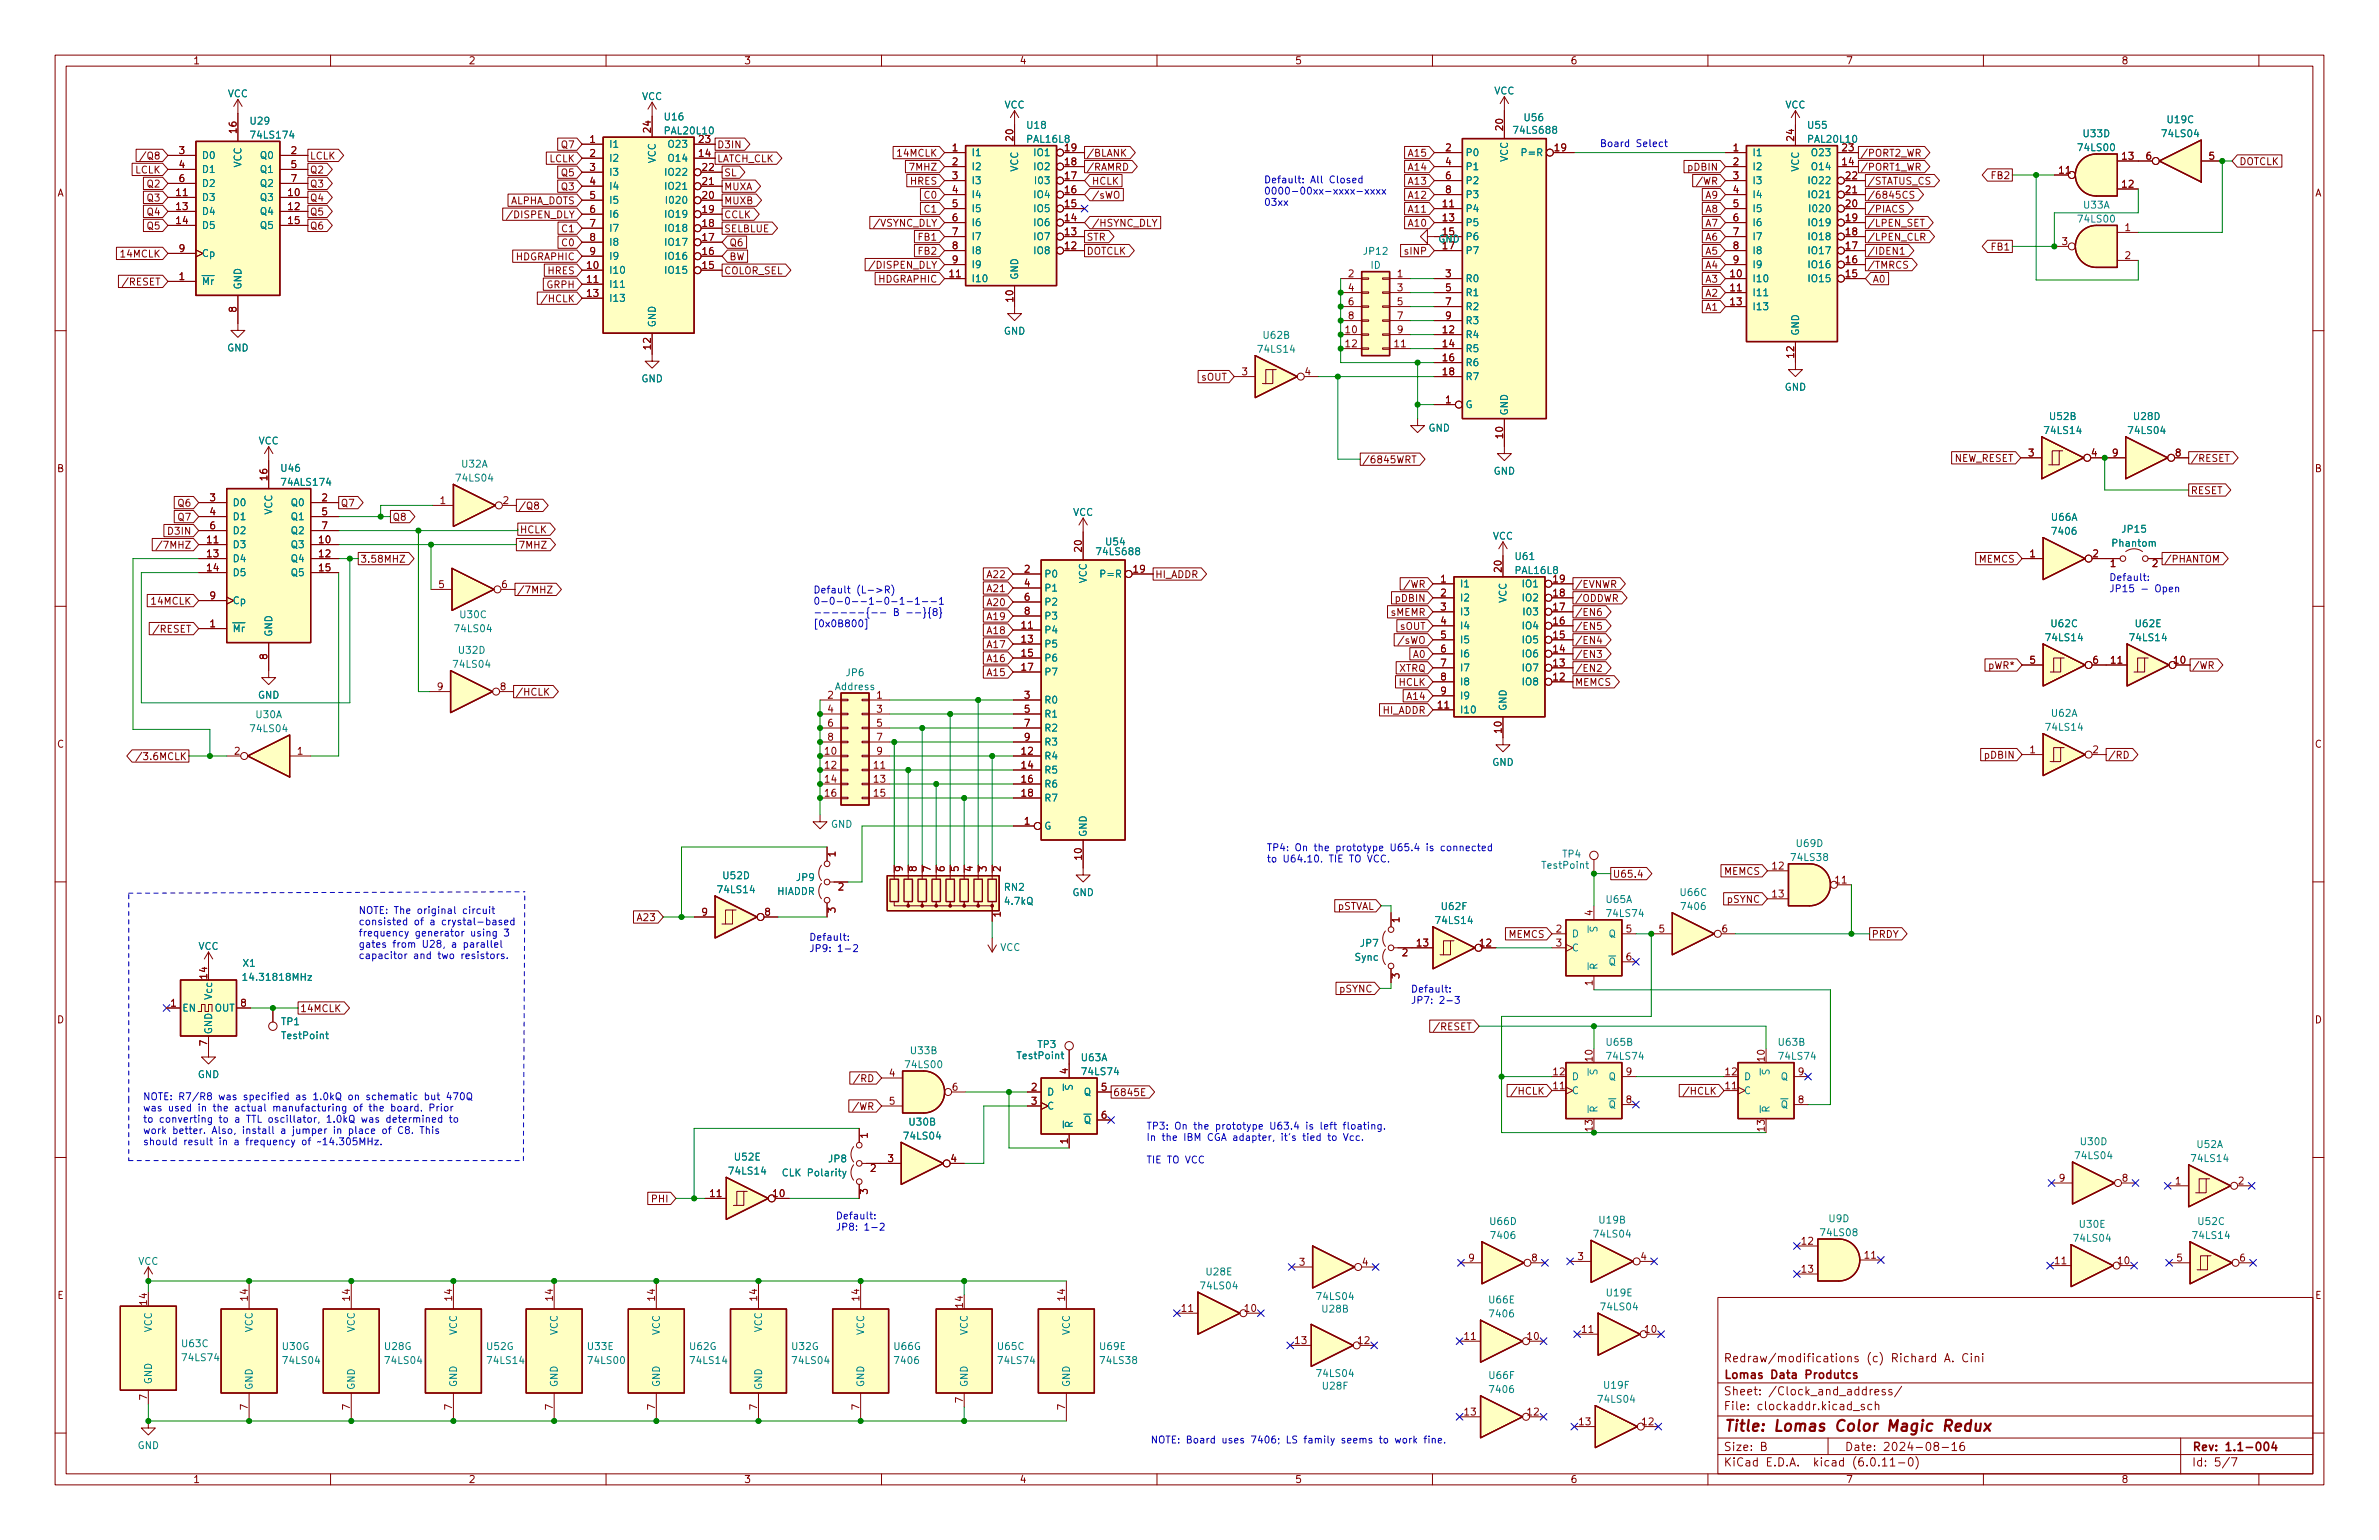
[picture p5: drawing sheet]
<svg xmlns="http://www.w3.org/2000/svg" width="432mm" height="279mm" viewBox="0 0 432 279" stroke-linecap="round" stroke-linejoin="round" font-family="sans-serif">
<defs><g id="words">
<g font-size="2.8" fill="#840000">
<text x="312.8" y="260.3">Title:</text>
<text x="322.1" y="260.3">Lomas</text>
<text x="333.5" y="260.3">Color</text>
<text x="343.3" y="260.3">Magic</text>
<text x="353.8" y="260.3">Redux</text>
</g>
<g font-size="2.1" fill="#840000">
<text x="312.8" y="250.6">Lomas</text>
<text x="312.8" y="247.6">Redraw/modifications</text>
<text x="321.4" y="250.6">Data</text>
<text x="327.9" y="250.6">Produtcs</text>
<text x="338.8" y="247.6">(c)</text>
<text x="343.4" y="247.6">Richard</text>
<text x="353.2" y="247.6">A. Cini</text>
<text x="312.8" y="256.3">File:</text>
<text x="312.8" y="253.6">Sheet:</text>
<text x="319.2" y="256.3">clockaddr.kicad_sch</text>
<text x="321" y="253.6">/Clock_and_address/</text>
<text x="312.8" y="263.7">Size:</text>
<text x="319.5" y="263.7">B</text>
<text x="334.8" y="263.7">Date:</text>
<text x="341.8" y="263.7">2024-08-16</text>
<text x="397.8" y="263.7">Rev:</text>
<text x="403.9" y="263.7">1.1-004</text>
<text x="312.8" y="266.5">KiCad</text>
<text x="320.5" y="266.5">E.D.A.</text>
<text x="329.4" y="266.5">kicad</text>
<text x="336.6" y="266.5">(6.0.11-0)</text>
<text x="397.8" y="266.5">Id:</text>
<text x="401.9" y="266.5">5/7</text>
</g>
<g font-size="1.8" fill="#840000">
<text x="35" y="12">1</text>
<text x="85" y="12">2</text>
<text x="135" y="12">3</text>
<text x="185" y="12">4</text>
<text x="235" y="12">5</text>
<text x="285" y="12">6</text>
<text x="335" y="12">7</text>
<text x="385" y="12">8</text>
<text x="272.8" y="23.9" transform="rotate(-90 272.8 23.9)">20</text>
<text x="25.2" y="29.3">/Q8</text>
<text x="32.3" y="27.9">3</text>
<text x="42.9" y="24.4" transform="rotate(-90 42.9 24.4)">16</text>
<text x="52.7" y="27.9">2</text>
<text x="56.2" y="29.3">LCLK</text>
<text x="99.6" y="29.8">LCLK</text>
<text x="101.7" y="27.3">Q7</text>
<text x="106.9" y="25.9">1</text>
<text x="106.9" y="28.4">2</text>
<text x="118.1" y="24.3" transform="rotate(-90 118.1 24.3)">24</text>
<text x="126.6" y="28.4">14</text>
<text x="126.6" y="25.9">23</text>
<text x="130.1" y="27.3">D3IN</text>
<text x="130.1" y="29.8">LATCH_CLK</text>
<text x="162.6" y="28.8">14MCLK</text>
<text x="172.7" y="27.4">1</text>
<text x="172.7" y="30">2</text>
<text x="183.9" y="25.8" transform="rotate(-90 183.9 25.8)">20</text>
<text x="193" y="30">18</text>
<text x="193" y="27.4">19</text>
<text x="197.2" y="28.8">/BLANK</text>
<text x="255.4" y="28.8">A15</text>
<text x="262.2" y="27.4">2</text>
<text x="262.2" y="30">4</text>
<text x="281.9" y="27.4">19</text>
<text x="314.4" y="27.4">1</text>
<text x="314.4" y="30">2</text>
<text x="325.6" y="25.8" transform="rotate(-90 325.6 25.8)">24</text>
<text x="334.1" y="30">14</text>
<text x="334.1" y="27.4">23</text>
<text x="337.6" y="28.8">/PORT2_WR</text>
<text x="384.9" y="29">13</text>
<text x="389.3" y="29">6</text>
<text x="400.8" y="29">5</text>
<text x="24.5" y="31.8">LCLK</text>
<text x="26.5" y="34.4">Q2</text>
<text x="31.7" y="35.6">11</text>
<text x="32.3" y="30.5">4</text>
<text x="32.3" y="33">6</text>
<text x="52.1" y="35.6">10</text>
<text x="52.7" y="30.5">5</text>
<text x="52.7" y="33">7</text>
<text x="56.2" y="31.8">Q2</text>
<text x="56.2" y="34.4">Q3</text>
<text x="101.7" y="34.9">Q3</text>
<text x="101.7" y="32.4">Q5</text>
<text x="106.9" y="31">3</text>
<text x="106.9" y="33.5">4</text>
<text x="127.2" y="33.5">21</text>
<text x="127.2" y="31">22</text>
<text x="131.4" y="32.4">SL</text>
<text x="131.4" y="34.9">MUXA</text>
<text x="164.8" y="31.3">7MHZ</text>
<text x="165.1" y="33.9">HRES</text>
<text x="172.7" y="32.5">3</text>
<text x="172.7" y="35.1">4</text>
<text x="193" y="35.1">16</text>
<text x="193" y="32.5">17</text>
<text x="197.2" y="31.3">/RAMRD</text>
<text x="198.1" y="33.9">HCLK</text>
<text x="255.4" y="33.9">A13</text>
<text x="255.4" y="31.3">A14</text>
<text x="262.2" y="32.5">6</text>
<text x="262.2" y="35.1">8</text>
<text x="306.1" y="31.3">pDBIN</text>
<text x="307.7" y="33.9">/WR</text>
<text x="314.4" y="32.5">3</text>
<text x="314.4" y="35.1">4</text>
<text x="334.8" y="35.1">21</text>
<text x="334.8" y="32.5">22</text>
<text x="337.6" y="31.3">/PORT1_WR</text>
<text x="338.9" y="33.9">/STATUS_CS</text>
<text x="361.2" y="32.9">FB2</text>
<text x="373.5" y="31.5">11</text>
<text x="384.9" y="34">12</text>
<text x="406.4" y="30.3">DOTCLK</text>
<text x="10.4" y="36">A</text>
<text x="26.5" y="39.5">Q4</text>
<text x="26.5" y="36.9">Q3</text>
<text x="31.7" y="38.1">13</text>
<text x="31.7" y="40.6">14</text>
<text x="52.1" y="38.1">12</text>
<text x="52.1" y="40.6">15</text>
<text x="56.2" y="36.9">Q4</text>
<text x="56.2" y="39.5">Q5</text>
<text x="91.7" y="40">/DISPEN_DLY</text>
<text x="92.7" y="37.4">ALPHA_DOTS</text>
<text x="106.9" y="36.1">5</text>
<text x="106.9" y="38.6">6</text>
<text x="106.9" y="41.1">7</text>
<text x="127.2" y="41.1">18</text>
<text x="127.2" y="38.6">19</text>
<text x="127.2" y="36.1">20</text>
<text x="131.4" y="37.4">MUXB</text>
<text x="131.4" y="40">CCLK</text>
<text x="158.4" y="41.5">/VSYNC_DLY</text>
<text x="167.5" y="39">C1</text>
<text x="167.5" y="36.4">C0</text>
<text x="172.7" y="37.6">5</text>
<text x="172.7" y="40.1">6</text>
<text x="193" y="40.1">14</text>
<text x="193" y="37.6">15</text>
<text x="198.1" y="41.5">/HSYNC_DLY</text>
<text x="198.1" y="36.4">/sWO</text>
<text x="255.4" y="36.4">A12</text>
<text x="255.4" y="39">A11</text>
<text x="255.4" y="41.5">A10</text>
<text x="261.6" y="37.6">11</text>
<text x="261.6" y="40.1">13</text>
<text x="309.5" y="41.5">A7</text>
<text x="309.5" y="39">A8</text>
<text x="309.5" y="36.4">A9</text>
<text x="314.4" y="37.6">5</text>
<text x="314.4" y="40.1">6</text>
<text x="334.8" y="40.1">19</text>
<text x="334.8" y="37.6">20</text>
<text x="338.9" y="39">/PIACS</text>
<text x="338.9" y="41.5">/LPEN_SET</text>
<text x="338.9" y="36.4">/6845CS</text>
<text x="385.5" y="41.9">1</text>
<text x="420.2" y="36">A</text>
<text x="21.6" y="47.1">14MCLK</text>
<text x="26.5" y="42">Q5</text>
<text x="32.3" y="45.7">9</text>
<text x="56.2" y="42">Q6</text>
<text x="93.5" y="47.6">HDGRAPHIC</text>
<text x="101.8" y="42.5">C1</text>
<text x="101.8" y="45.1">C0</text>
<text x="106.9" y="43.7">8</text>
<text x="106.9" y="46.2">9</text>
<text x="127.2" y="46.2">16</text>
<text x="127.2" y="43.7">17</text>
<text x="131.4" y="42.5">SELBLUE</text>
<text x="132.3" y="47.6">BW</text>
<text x="132.3" y="45.1">Q6</text>
<text x="166.5" y="46.6">FB2</text>
<text x="166.5" y="44">FB1</text>
<text x="172.7" y="42.7">7</text>
<text x="172.7" y="45.2">8</text>
<text x="172.7" y="47.8">9</text>
<text x="193" y="45.2">12</text>
<text x="193" y="42.7">13</text>
<text x="197.2" y="44">STR</text>
<text x="197.2" y="46.6">DOTCLK</text>
<text x="254.7" y="46.6">sINP</text>
<text x="261.6" y="42.7">15</text>
<text x="261.6" y="45.2">17</text>
<text x="309.5" y="46.6">A5</text>
<text x="309.5" y="44">A6</text>
<text x="314.4" y="42.7">7</text>
<text x="314.4" y="45.2">8</text>
<text x="314.4" y="47.8">9</text>
<text x="334.8" y="47.8">16</text>
<text x="334.8" y="45.2">17</text>
<text x="334.8" y="42.7">18</text>
<text x="338.9" y="44">/LPEN_CLR</text>
<text x="338.9" y="46.6">/IDEN1</text>
<text x="361.2" y="45.8">FB1</text>
<text x="374.1" y="44.4">3</text>
<text x="385.5" y="47">2</text>
<text x="22" y="52.2">/RESET</text>
<text x="32.3" y="50.8">1</text>
<text x="99.1" y="52.7">GRPH</text>
<text x="99.3" y="50.1">HRES</text>
<text x="106.3" y="48.8">10</text>
<text x="106.3" y="51.3">11</text>
<text x="106.3" y="53.8">13</text>
<text x="127.2" y="48.8">15</text>
<text x="131.4" y="50.1">COLOR_SEL</text>
<text x="157.5" y="49.1">/DISPEN_DLY</text>
<text x="159.3" y="51.7">HDGRAPHIC</text>
<text x="172.1" y="50.3">11</text>
<text x="244.6" y="50.3">2</text>
<text x="244.6" y="52.8">4</text>
<text x="253.4" y="50.3">1</text>
<text x="253.4" y="52.8">3</text>
<text x="262.2" y="50.3">3</text>
<text x="262.2" y="52.8">5</text>
<text x="309.5" y="49.1">A4</text>
<text x="309.5" y="51.7">A3</text>
<text x="313.8" y="50.3">10</text>
<text x="313.8" y="52.8">11</text>
<text x="334.8" y="50.3">15</text>
<text x="338.9" y="49.1">/TMRCS</text>
<text x="339.9" y="51.7">A0</text>
<text x="42.9" y="56.8" transform="rotate(-90 42.9 56.8)">8</text>
<text x="98" y="55.2">/HCLK</text>
<text x="183.9" y="55" transform="rotate(-90 183.9 55)">10</text>
<text x="244.6" y="55.4">6</text>
<text x="244.6" y="57.9">8</text>
<text x="253.4" y="55.4">5</text>
<text x="253.4" y="57.9">7</text>
<text x="262.2" y="55.4">7</text>
<text x="262.2" y="57.9">9</text>
<text x="309.5" y="56.7">A1</text>
<text x="309.5" y="54.2">A2</text>
<text x="313.8" y="55.4">13</text>
<text x="118.1" y="63.6" transform="rotate(-90 118.1 63.6)">12</text>
<text x="244" y="60.5">10</text>
<text x="244" y="63">12</text>
<text x="252.8" y="63">11</text>
<text x="253.4" y="60.5">9</text>
<text x="261.6" y="60.5">12</text>
<text x="261.6" y="63">14</text>
<text x="261.6" y="65.5">16</text>
<text x="325.6" y="65.2" transform="rotate(-90 325.6 65.2)">12</text>
<text x="217.9" y="69.4">sOUT</text>
<text x="225.3" y="68.1">3</text>
<text x="236.7" y="68.1">4</text>
<text x="261.6" y="68.1">18</text>
<text x="262.2" y="73.2">1</text>
<text x="272.8" y="79.8" transform="rotate(-90 272.8 79.8)">10</text>
<text x="368" y="82.8">3</text>
<text x="379.4" y="82.8">4</text>
<text x="383.2" y="82.8">9</text>
<text x="394.7" y="82.8">8</text>
<text x="10.3" y="86">B</text>
<text x="48.5" y="87.4" transform="rotate(-90 48.5 87.4)">16</text>
<text x="247.2" y="84.4">/6845WRT</text>
<text x="354.7" y="84.2">NEW_RESET</text>
<text x="397.6" y="84.2">/RESET</text>
<text x="420.1" y="86">B</text>
<text x="32.1" y="94.8">Q7</text>
<text x="32.1" y="92.3">Q6</text>
<text x="37.9" y="90.9">3</text>
<text x="37.9" y="93.5">4</text>
<text x="58.2" y="90.9">2</text>
<text x="58.2" y="93.5">5</text>
<text x="61.8" y="92.3">Q7</text>
<text x="71.2" y="94.8">Q8</text>
<text x="79.7" y="91.4">1</text>
<text x="91.1" y="91.4">2</text>
<text x="94" y="92.8">/Q8</text>
<text x="397.6" y="90">RESET</text>
<text x="28.1" y="99.9">/7MHZ</text>
<text x="30.2" y="97.4">D3IN</text>
<text x="37.3" y="98.6">11</text>
<text x="37.3" y="101.1">13</text>
<text x="37.9" y="96">6</text>
<text x="57.6" y="98.6">10</text>
<text x="57.6" y="101.1">12</text>
<text x="58.2" y="96">7</text>
<text x="94" y="99.9">7MHZ</text>
<text x="196.3" y="100.3" transform="rotate(-90 196.3 100.3)">20</text>
<text x="368.3" y="101.1">1</text>
<text x="379.7" y="101.1">2</text>
<text x="37.3" y="103.6">14</text>
<text x="57.6" y="103.6">15</text>
<text x="65.3" y="102.5">3.58MHZ</text>
<text x="79.5" y="106.7">5</text>
<text x="90.9" y="106.7">6</text>
<text x="179" y="107.8">A21</text>
<text x="179" y="105.3">A22</text>
<text x="185.8" y="103.9">2</text>
<text x="185.8" y="106.4">4</text>
<text x="205.5" y="103.9">19</text>
<text x="209.6" y="105.3">HI_ADDR</text>
<text x="254.6" y="107">/WR</text>
<text x="261.3" y="105.7">1</text>
<text x="272.5" y="104" transform="rotate(-90 272.5 104)">20</text>
<text x="281.7" y="105.7">19</text>
<text x="285.8" y="107">/EVNWR</text>
<text x="359.1" y="102.5">MEMCS</text>
<text x="382.9" y="103.6">1</text>
<text x="392.7" y="102.5">/PHANTOM</text>
<text x="27.2" y="110.1">14MCLK</text>
<text x="37.9" y="113.8">1</text>
<text x="37.9" y="108.7">9</text>
<text x="93.8" y="108">/7MHZ</text>
<text x="179" y="112.9">A19</text>
<text x="179" y="110.3">A20</text>
<text x="185.8" y="109">6</text>
<text x="185.8" y="111.5">8</text>
<text x="252.3" y="112.1">sMEMR</text>
<text x="253" y="109.6">pDBIN</text>
<text x="261.3" y="108.2">2</text>
<text x="261.3" y="110.7">3</text>
<text x="261.3" y="113.3">4</text>
<text x="281.7" y="113.3">16</text>
<text x="281.7" y="110.7">17</text>
<text x="281.7" y="108.2">18</text>
<text x="285.8" y="112.1">/EN6</text>
<text x="285.8" y="109.6">/ODDWR</text>
<text x="27.6" y="115.2">/RESET</text>
<text x="48.5" y="119.8" transform="rotate(-90 48.5 119.8)">8</text>
<text x="179" y="118">A17</text>
<text x="179" y="115.4">A18</text>
<text x="185.2" y="114">11</text>
<text x="185.2" y="116.6">13</text>
<text x="185.2" y="119.1">15</text>
<text x="253.5" y="117.2">/sWO</text>
<text x="254" y="114.7">sOUT</text>
<text x="256.4" y="119.7">A0</text>
<text x="261.3" y="115.8">5</text>
<text x="261.3" y="118.4">6</text>
<text x="281.7" y="118.4">14</text>
<text x="281.7" y="115.8">15</text>
<text x="285.8" y="117.2">/EN4</text>
<text x="285.8" y="114.7">/EN5</text>
<text x="285.8" y="119.7">/EN3</text>
<text x="79.2" y="125.2">9</text>
<text x="90.6" y="125.2">8</text>
<text x="179" y="123">A15</text>
<text x="179" y="120.5">A16</text>
<text x="185.2" y="121.7">17</text>
<text x="253.8" y="124.8">HCLK</text>
<text x="253.9" y="122.3">XTRQ</text>
<text x="261.3" y="120.9">7</text>
<text x="261.3" y="123.4">8</text>
<text x="261.3" y="126">9</text>
<text x="281.7" y="123.4">12</text>
<text x="281.7" y="120.9">13</text>
<text x="285.8" y="122.3">/EN2</text>
<text x="285.8" y="124.8">MEMCS</text>
<text x="360.8" y="121.8">pWR*</text>
<text x="368.3" y="120.4">5</text>
<text x="379.7" y="120.4">6</text>
<text x="382.9" y="120.4">11</text>
<text x="394.3" y="120.4">10</text>
<text x="397.8" y="121.8">/WR</text>
<text x="93.5" y="126.6">/HCLK</text>
<text x="150.1" y="126.7">2</text>
<text x="150.1" y="129.3">4</text>
<text x="150.1" y="131.8">6</text>
<text x="159" y="126.7">1</text>
<text x="159" y="129.3">3</text>
<text x="159" y="131.8">5</text>
<text x="185.8" y="126.7">3</text>
<text x="185.8" y="129.3">5</text>
<text x="185.8" y="131.8">7</text>
<text x="250.9" y="129.9">HI_ADDR</text>
<text x="255.2" y="127.4">A14</text>
<text x="260.7" y="128.5">11</text>
<text x="10.3" y="136">C</text>
<text x="42.4" y="136.9">2</text>
<text x="53.8" y="136.9">1</text>
<text x="149.5" y="136.9">10</text>
<text x="150.1" y="134.4">8</text>
<text x="159" y="134.4">7</text>
<text x="159" y="136.9">9</text>
<text x="185.2" y="136.9">12</text>
<text x="185.8" y="134.4">9</text>
<text x="272.5" y="133.2" transform="rotate(-90 272.5 133.2)">10</text>
<text x="368.3" y="136.7">1</text>
<text x="379.7" y="136.7">2</text>
<text x="420.1" y="136">C</text>
<text x="24.4" y="138.3">/3.6MCLK</text>
<text x="149.5" y="139.4">12</text>
<text x="149.5" y="142">14</text>
<text x="158.4" y="139.4">11</text>
<text x="158.4" y="142">13</text>
<text x="185.2" y="139.4">14</text>
<text x="185.2" y="142">16</text>
<text x="360" y="138">pDBIN</text>
<text x="382.6" y="138">/RD</text>
<text x="149.5" y="144.5">16</text>
<text x="158.4" y="144.5">15</text>
<text x="185.2" y="144.5">18</text>
<text x="185.8" y="149.6">1</text>
<text x="152.4" y="155.6" transform="rotate(-90 152.4 155.6)">1</text>
<text x="164.6" y="158.3" transform="rotate(-90 164.6 158.3)">9</text>
<text x="167.1" y="158.3" transform="rotate(-90 167.1 158.3)">8</text>
<text x="169.7" y="158.3" transform="rotate(-90 169.7 158.3)">7</text>
<text x="172.2" y="158.3" transform="rotate(-90 172.2 158.3)">6</text>
<text x="174.8" y="158.3" transform="rotate(-90 174.8 158.3)">5</text>
<text x="177.3" y="158.3" transform="rotate(-90 177.3 158.3)">4</text>
<text x="179.8" y="158.3" transform="rotate(-90 179.8 158.3)">3</text>
<text x="196.3" y="156.2" transform="rotate(-90 196.3 156.2)">10</text>
<text x="292.7" y="159.6">U65.4</text>
<text x="312.8" y="159.1">MEMCS</text>
<text x="321.4" y="157.7">12</text>
<text x="332.9" y="160.3">11</text>
<text x="115.5" y="167.5">A23</text>
<text x="127.2" y="166.1">9</text>
<text x="138.6" y="166.1">8</text>
<text x="182.4" y="166.5" transform="rotate(-90 182.4 166.5)">1</text>
<text x="242.7" y="165.5">pSTVAL</text>
<text x="254.8" y="167.6" transform="rotate(-90 254.8 167.6)">1</text>
<text x="289.1" y="166.3" transform="rotate(-90 289.1 166.3)">4</text>
<text x="313.3" y="164.2">pSYNC</text>
<text x="321.4" y="162.8">13</text>
<text x="256.9" y="171.7">13</text>
<text x="268.3" y="171.7">12</text>
<text x="273.7" y="170.5">MEMCS</text>
<text x="282.3" y="169.2">2</text>
<text x="282.3" y="171.7">3</text>
<text x="295" y="169.2">5</text>
<text x="300.9" y="169.2">5</text>
<text x="312.4" y="169.2">6</text>
<text x="339.7" y="170.5">PRDY</text>
<text x="37.6" y="177.8" transform="rotate(-90 37.6 177.8)">14</text>
<text x="289.1" y="179" transform="rotate(-90 289.1 179)">1</text>
<text x="295" y="174.2">6</text>
<text x="30.8" y="182.6">1</text>
<text x="43.5" y="182.6">8</text>
<text x="54.4" y="184">14MCLK</text>
<text x="243" y="180.4">pSYNC</text>
<text x="10.3" y="186">D</text>
<text x="37.6" y="189.9" transform="rotate(-90 37.6 189.9)">7</text>
<text x="260" y="187.3">/RESET</text>
<text x="420.1" y="186">D</text>
<text x="154.7" y="196.7">/RD</text>
<text x="161.2" y="195.3">4</text>
<text x="172.7" y="197.9">6</text>
<text x="187" y="197.9">2</text>
<text x="193.8" y="195" transform="rotate(-90 193.8 195)">4</text>
<text x="199.7" y="197.9">5</text>
<text x="281.7" y="197.6">11</text>
<text x="281.7" y="195.1">12</text>
<text x="289.1" y="192.8" transform="rotate(-90 289.1 192.8)">10</text>
<text x="295" y="195.1">9</text>
<text x="312.9" y="197.6">11</text>
<text x="312.9" y="195.1">12</text>
<text x="320.3" y="192.8" transform="rotate(-90 320.3 192.8)">10</text>
<text x="326.2" y="195.1">9</text>
<text x="154.5" y="201.8">/WR</text>
<text x="161.2" y="200.4">5</text>
<text x="187" y="200.4">3</text>
<text x="199.7" y="202.9">6</text>
<text x="202" y="199.2">6845E</text>
<text x="274" y="199">/HCLK</text>
<text x="295" y="200.2">8</text>
<text x="305.3" y="199">/HCLK</text>
<text x="326.2" y="200.2">8</text>
<text x="158.3" y="206.7" transform="rotate(-90 158.3 206.7)">1</text>
<text x="193.8" y="207.7" transform="rotate(-90 193.8 207.7)">1</text>
<text x="289.1" y="205.5" transform="rotate(-90 289.1 205.5)">13</text>
<text x="320.3" y="205.5" transform="rotate(-90 320.3 205.5)">13</text>
<text x="161" y="210.8">3</text>
<text x="172.4" y="210.8">4</text>
<text x="373.6" y="214.4">9</text>
<text x="385" y="214.4">8</text>
<text x="394.7" y="214.9">1</text>
<text x="406.1" y="214.9">2</text>
<text x="118.1" y="218.5">PHI</text>
<text x="128.6" y="217.2">11</text>
<text x="140.1" y="217.2">10</text>
<text x="326.8" y="225.8">12</text>
<text x="235.7" y="229.6">3</text>
<text x="247.1" y="229.6">4</text>
<text x="266.4" y="228.9">9</text>
<text x="277.8" y="228.9">8</text>
<text x="286.2" y="228.6">3</text>
<text x="297.6" y="228.6">4</text>
<text x="326.8" y="230.9">13</text>
<text x="338.2" y="228.3">11</text>
<text x="372.7" y="229.4">11</text>
<text x="384.2" y="229.4">10</text>
<text x="394.9" y="228.9">5</text>
<text x="406.4" y="228.9">6</text>
<text x="10.3" y="236">E</text>
<text x="26.7" y="237" transform="rotate(-90 26.7 237)">14</text>
<text x="45" y="236.2" transform="rotate(-90 45 236.2)">14</text>
<text x="63.5" y="236.2" transform="rotate(-90 63.5 236.2)">14</text>
<text x="82" y="236.2" transform="rotate(-90 82 236.2)">14</text>
<text x="100.3" y="236.2" transform="rotate(-90 100.3 236.2)">14</text>
<text x="118.9" y="236.2" transform="rotate(-90 118.9 236.2)">14</text>
<text x="137.4" y="236.2" transform="rotate(-90 137.4 236.2)">14</text>
<text x="156" y="236.2" transform="rotate(-90 156 236.2)">14</text>
<text x="174.8" y="237.5" transform="rotate(-90 174.8 237.5)">14</text>
<text x="193.3" y="236.2" transform="rotate(-90 193.3 236.2)">14</text>
<text x="214.2" y="238">11</text>
<text x="225.7" y="238">10</text>
<text x="420.1" y="236">E</text>
<text x="234.8" y="243.8">13</text>
<text x="246.2" y="243.8">12</text>
<text x="265.5" y="243.1">11</text>
<text x="277" y="243.1">10</text>
<text x="286.9" y="241.8">11</text>
<text x="298.3" y="241.8">10</text>
<text x="26.7" y="254.2" transform="rotate(-90 26.7 254.2)">7</text>
<text x="45" y="256" transform="rotate(-90 45 256)">7</text>
<text x="63.5" y="256" transform="rotate(-90 63.5 256)">7</text>
<text x="82" y="256" transform="rotate(-90 82 256)">7</text>
<text x="100.3" y="256" transform="rotate(-90 100.3 256)">7</text>
<text x="118.9" y="256" transform="rotate(-90 118.9 256)">7</text>
<text x="137.4" y="256" transform="rotate(-90 137.4 256)">7</text>
<text x="156" y="256" transform="rotate(-90 156 256)">7</text>
<text x="174.8" y="254.7" transform="rotate(-90 174.8 254.7)">7</text>
<text x="193.3" y="256" transform="rotate(-90 193.3 256)">7</text>
<text x="265.5" y="256.8">13</text>
<text x="277" y="256.8">12</text>
<text x="286.4" y="258.6">13</text>
<text x="297.8" y="258.6">12</text>
<text x="35" y="269.4">1</text>
<text x="85" y="269.4">2</text>
<text x="135" y="269.4">3</text>
<text x="185" y="269.4">4</text>
<text x="235" y="269.4">5</text>
<text x="285" y="269.4">6</text>
<text x="335" y="269.4">7</text>
<text x="385" y="269.4">8</text>
</g>
<g font-size="1.8" fill="#008484">
<text x="271.2" y="17.5">VCC</text>
<text x="41.3" y="18">VCC</text>
<text x="45.2" y="23">U29</text>
<text x="116.5" y="18.5">VCC</text>
<text x="120.4" y="22.2">U16</text>
<text x="182.3" y="20.1">VCC</text>
<text x="186.2" y="23.7">U18</text>
<text x="276.4" y="22.4">U56</text>
<text x="324" y="20.1">VCC</text>
<text x="327.9" y="23.7">U55</text>
<text x="393.1" y="22.7">U19C</text>
<text x="36.6" y="29.2">D0</text>
<text x="45.2" y="25.5">74LS174</text>
<text x="47.1" y="29.2">Q0</text>
<text x="110.5" y="27.2">I1</text>
<text x="110.5" y="29.7">I2</text>
<text x="119.4" y="29.7" transform="rotate(-90 119.4 29.7)">VCC</text>
<text x="120.4" y="24.8">PAL20L10</text>
<text x="121.1" y="29.7">O14</text>
<text x="121.1" y="27.2">O23</text>
<text x="176.3" y="28.7">I1</text>
<text x="186.2" y="26.3">PAL16L8</text>
<text x="187.5" y="28.7">IO1</text>
<text x="265.9" y="28.7">P0</text>
<text x="274.1" y="29.4" transform="rotate(-90 274.1 29.4)">VCC</text>
<text x="274.4" y="24.6">74LS688</text>
<text x="275.9" y="28.7">P=R</text>
<text x="318" y="28.7">I1</text>
<text x="327.9" y="26.3">PAL20L10</text>
<text x="328.6" y="28.7">O23</text>
<text x="376.9" y="27.8">74LS00</text>
<text x="377.9" y="25.3">U33D</text>
<text x="392.1" y="25.3">74LS04</text>
<text x="36.6" y="31.8">D1</text>
<text x="36.6" y="34.3">D2</text>
<text x="44.2" y="30.5" transform="rotate(-90 44.2 30.5)">VCC</text>
<text x="47.1" y="31.8">Q1</text>
<text x="47.1" y="34.3">Q2</text>
<text x="110.5" y="32.3">I3</text>
<text x="110.5" y="34.8">I4</text>
<text x="120.5" y="34.8">IO21</text>
<text x="120.5" y="32.3">IO22</text>
<text x="176.3" y="31.2">I2</text>
<text x="176.3" y="33.8">I3</text>
<text x="185.2" y="31.2" transform="rotate(-90 185.2 31.2)">VCC</text>
<text x="187.5" y="31.2">IO2</text>
<text x="187.6" y="33.8">I03</text>
<text x="265.9" y="31.2">P1</text>
<text x="265.9" y="33.8">P2</text>
<text x="318" y="31.2">I2</text>
<text x="318" y="33.8">I3</text>
<text x="326.9" y="31.2" transform="rotate(-90 326.9 31.2)">VCC</text>
<text x="328" y="33.8">IO22</text>
<text x="328.6" y="31.2">O14</text>
<text x="36.6" y="36.8">D3</text>
<text x="36.6" y="39.4">D4</text>
<text x="36.6" y="41.9">D5</text>
<text x="47.1" y="36.8">Q3</text>
<text x="47.1" y="39.4">Q4</text>
<text x="47.1" y="41.9">Q5</text>
<text x="110.5" y="37.3">I5</text>
<text x="110.5" y="39.9">I6</text>
<text x="120.5" y="39.9">IO19</text>
<text x="120.6" y="37.3">I020</text>
<text x="176.3" y="36.3">I4</text>
<text x="176.3" y="38.9">I5</text>
<text x="176.3" y="41.4">I6</text>
<text x="187.5" y="41.4">IO6</text>
<text x="187.5" y="38.9">IO5</text>
<text x="187.5" y="36.3">IO4</text>
<text x="265.9" y="38.9">P4</text>
<text x="265.9" y="41.4">P5</text>
<text x="265.9" y="36.3">P3</text>
<text x="318" y="36.3">I4</text>
<text x="318" y="38.9">I5</text>
<text x="318" y="41.4">I6</text>
<text x="328" y="41.4">IO19</text>
<text x="328" y="36.3">IO21</text>
<text x="328.1" y="38.9">I020</text>
<text x="376.9" y="40.8">74LS00</text>
<text x="378" y="38.2">U33A</text>
<text x="36.6" y="47">Cp</text>
<text x="110.5" y="42.4">I7</text>
<text x="110.5" y="45">I8</text>
<text x="110.5" y="47.5">I9</text>
<text x="120.5" y="47.5">IO16</text>
<text x="120.5" y="45">IO17</text>
<text x="120.5" y="42.4">IO18</text>
<text x="176.3" y="43.9">I7</text>
<text x="176.3" y="46.5">I8</text>
<text x="187.5" y="46.5">IO8</text>
<text x="187.5" y="43.9">IO7</text>
<text x="247.3" y="46.6">JP12</text>
<text x="261" y="44.4">GND</text>
<text x="265.9" y="43.9">P6</text>
<text x="265.9" y="46.5">P7</text>
<text x="318" y="43.9">I7</text>
<text x="318" y="46.5">I8</text>
<text x="328" y="46.5">IO17</text>
<text x="328" y="43.9">IO18</text>
<text x="36.6" y="52.1">~{Mr}</text>
<text x="44.2" y="52.6" transform="rotate(-90 44.2 52.6)">GND</text>
<text x="110.5" y="50">I10</text>
<text x="110.5" y="52.6">I11</text>
<text x="120.5" y="50">IO15</text>
<text x="176.3" y="51.6">I10</text>
<text x="176.3" y="49">I9</text>
<text x="185.2" y="50.8" transform="rotate(-90 185.2 50.8)">GND</text>
<text x="248.7" y="49.1">ID</text>
<text x="265.9" y="51.6">R0</text>
<text x="318" y="51.6">I10</text>
<text x="318" y="49">I9</text>
<text x="328" y="51.6">IO15</text>
<text x="328" y="49">IO16</text>
<text x="110.5" y="55.1">I13</text>
<text x="119.4" y="59.4" transform="rotate(-90 119.4 59.4)">GND</text>
<text x="265.9" y="54.1">R1</text>
<text x="265.9" y="56.6">R2</text>
<text x="265.9" y="59.2">R3</text>
<text x="318" y="54.1">I11</text>
<text x="318" y="56.6">I13</text>
<text x="41.2" y="64.1">GND</text>
<text x="182.1" y="61.1">GND</text>
<text x="228" y="64.4">74LS14</text>
<text x="229.1" y="61.8">U62B</text>
<text x="265.9" y="61.7">R4</text>
<text x="265.9" y="64.3">R5</text>
<text x="326.9" y="61" transform="rotate(-90 326.9 61)">GND</text>
<text x="116.4" y="69.7">GND</text>
<text x="265.9" y="66.8">R6</text>
<text x="265.9" y="69.3">R7</text>
<text x="323.9" y="71.3">GND</text>
<text x="265.9" y="74.4">G</text>
<text x="274.1" y="75.4" transform="rotate(-90 274.1 75.4)">GND</text>
<text x="371.8" y="76.6">U52B</text>
<text x="387.1" y="76.6">U28D</text>
<text x="46.9" y="81">VCC</text>
<text x="259.2" y="78.7">GND</text>
<text x="370.8" y="79.1">74LS14</text>
<text x="386" y="79.1">74LS04</text>
<text x="50.8" y="86">U46</text>
<text x="50.8" y="88.5">74ALS174</text>
<text x="82.5" y="87.7">74LS04</text>
<text x="83.6" y="85.2">U32A</text>
<text x="271" y="86.5">GND</text>
<text x="42.2" y="92.2">D0</text>
<text x="42.2" y="94.7">D1</text>
<text x="49.8" y="93.4" transform="rotate(-90 49.8 93.4)">VCC</text>
<text x="52.7" y="92.2">Q0</text>
<text x="52.7" y="94.7">Q1</text>
<text x="194.7" y="94">VCC</text>
<text x="372.2" y="94.9">U66A</text>
<text x="42.2" y="99.8">D3</text>
<text x="42.2" y="97.3">D2</text>
<text x="52.7" y="99.8">Q3</text>
<text x="52.7" y="97.3">Q2</text>
<text x="198.7" y="101.1">74LS688</text>
<text x="200.5" y="99.3">U54</text>
<text x="270.9" y="98.3">VCC</text>
<text x="274.8" y="102">U61</text>
<text x="372.2" y="97.4">7406</text>
<text x="383.1" y="99.6">Phantom</text>
<text x="384.9" y="97">JP15</text>
<text x="42.2" y="102.4">D4</text>
<text x="42.2" y="104.9">D5</text>
<text x="52.7" y="102.4">Q4</text>
<text x="52.7" y="104.9">Q5</text>
<text x="189.5" y="105.2">P0</text>
<text x="189.5" y="107.7">P1</text>
<text x="197.6" y="105.9" transform="rotate(-90 197.6 105.9)">VCC</text>
<text x="199.4" y="105.2">P=R</text>
<text x="264.9" y="106.9">I1</text>
<text x="274.8" y="104.5">PAL16L8</text>
<text x="276.1" y="106.9">IO1</text>
<text x="42.2" y="110">Cp</text>
<text x="83.3" y="112.5">U30C</text>
<text x="189.5" y="110.2">P2</text>
<text x="189.5" y="112.8">P3</text>
<text x="264.9" y="109.5">I2</text>
<text x="264.9" y="112">I3</text>
<text x="273.8" y="109.4" transform="rotate(-90 273.8 109.4)">VCC</text>
<text x="276.1" y="109.5">IO2</text>
<text x="276.2" y="112">I03</text>
<text x="42.2" y="115.1">~{Mr}</text>
<text x="49.8" y="115.6" transform="rotate(-90 49.8 115.6)">GND</text>
<text x="82.2" y="115.1">74LS04</text>
<text x="83" y="119">U32D</text>
<text x="189.5" y="115.3">P4</text>
<text x="189.5" y="117.9">P5</text>
<text x="264.9" y="114.6">I4</text>
<text x="264.9" y="117.1">I5</text>
<text x="264.9" y="119.6">I6</text>
<text x="276.1" y="119.6">IO6</text>
<text x="276.1" y="117.1">IO5</text>
<text x="276.1" y="114.6">IO4</text>
<text x="371" y="116.7">74LS14</text>
<text x="372.1" y="114.2">U62C</text>
<text x="386.3" y="116.7">74LS14</text>
<text x="387.4" y="114.2">U62E</text>
<text x="82" y="121.5">74LS04</text>
<text x="151.5" y="125.6">Address</text>
<text x="153.4" y="123.1">JP6</text>
<text x="189.5" y="120.4">P6</text>
<text x="189.5" y="122.9">P7</text>
<text x="264.9" y="122.2">I7</text>
<text x="264.9" y="124.7">I8</text>
<text x="276.1" y="124.7">IO8</text>
<text x="276.1" y="122.2">IO7</text>
<text x="46.3" y="130.7">U30A</text>
<text x="46.8" y="127.1">GND</text>
<text x="189.5" y="128">R0</text>
<text x="189.5" y="130.6">R1</text>
<text x="264.9" y="129.8">I10</text>
<text x="264.9" y="127.3">I9</text>
<text x="273.8" y="129" transform="rotate(-90 273.8 129)">GND</text>
<text x="372.2" y="130.4">U62A</text>
<text x="45.2" y="133.2">74LS04</text>
<text x="189.5" y="133.1">R2</text>
<text x="189.5" y="135.6">R3</text>
<text x="371" y="133">74LS14</text>
<text x="189.5" y="138.2">R4</text>
<text x="189.5" y="140.7">R5</text>
<text x="189.5" y="143.3">R6</text>
<text x="270.8" y="139.3">GND</text>
<text x="189.5" y="145.8">R7</text>
<text x="150.8" y="150.6">GND</text>
<text x="189.5" y="150.9">G</text>
<text x="197.6" y="151.9" transform="rotate(-90 197.6 151.9)">GND</text>
<text x="283.5" y="156">TP4</text>
<text x="325.8" y="154">U69D</text>
<text x="131" y="159.9">U52D</text>
<text x="144.4" y="160.2">JP9</text>
<text x="182.1" y="162">RN2</text>
<text x="279.7" y="158">TestPoint</text>
<text x="324.8" y="156.6">74LS38</text>
<text x="130" y="162.4">74LS14</text>
<text x="141" y="162.7">HIADDR</text>
<text x="182.1" y="164.5">4.7kQ</text>
<text x="194.6" y="162.9">GND</text>
<text x="261.4" y="165.5">U62F</text>
<text x="291.3" y="164.2">U65A</text>
<text x="291.3" y="166.7">74LS74</text>
<text x="304.8" y="162.9">U66C</text>
<text x="304.8" y="165.5">7406</text>
<text x="36" y="172.7">VCC</text>
<text x="181.5" y="172.9">VCC</text>
<text x="246.7" y="172.1">JP7</text>
<text x="260.3" y="168">74LS14</text>
<text x="285.2" y="170.4">D</text>
<text x="285.2" y="173">C</text>
<text x="291.9" y="170.4">Q</text>
<text x="43.8" y="178.3">14.31818MHz</text>
<text x="43.9" y="175.8">X1</text>
<text x="245.8" y="174.7">Sync</text>
<text x="33" y="183.9">EN</text>
<text x="38.9" y="181.5" transform="rotate(-90 38.9 181.5)">Vcc</text>
<text x="38.9" y="183.9">OUT</text>
<text x="38.9" y="187.7" transform="rotate(-90 38.9 187.7)">GND</text>
<text x="50.9" y="186.4">TP1</text>
<text x="50.9" y="188.9">TestPoint</text>
<text x="165.1" y="191.6">U33B</text>
<text x="188.2" y="190.5">TP3</text>
<text x="291.3" y="190.1">U65B</text>
<text x="322.6" y="190.1">U63B</text>
<text x="35.8" y="196">GND</text>
<text x="164" y="194.2">74LS00</text>
<text x="184.4" y="192.5">TestPoint</text>
<text x="196.1" y="192.9">U63A</text>
<text x="196.1" y="195.4">74LS74</text>
<text x="285.2" y="196.3">D</text>
<text x="291.3" y="192.6">74LS74</text>
<text x="291.9" y="196.3">Q</text>
<text x="316.5" y="196.3">D</text>
<text x="322.6" y="192.6">74LS74</text>
<text x="323.1" y="196.3">Q</text>
<text x="190" y="199.1">D</text>
<text x="190" y="201.7">C</text>
<text x="196.6" y="199.1">Q</text>
<text x="285.2" y="198.9">C</text>
<text x="316.5" y="198.9">C</text>
<text x="163.8" y="207.1">74LS04</text>
<text x="164.8" y="204.6">U30B</text>
<text x="195.1" y="204.7" transform="rotate(-90 195.1 204.7)">~{R}</text>
<text x="196.6" y="204.2">~{Q}</text>
<text x="377.4" y="208.1">U30D</text>
<text x="398.6" y="208.7">U52A</text>
<text x="132" y="213.5">74LS14</text>
<text x="133.1" y="210.9">U52E</text>
<text x="141.8" y="213.8">CLK</text>
<text x="146.5" y="213.8">Polarity</text>
<text x="150.2" y="211.3">JP8</text>
<text x="376.4" y="210.7">74LS04</text>
<text x="397.5" y="211.2">74LS14</text>
<text x="270.2" y="222.6">U66D</text>
<text x="270.3" y="225.2">7406</text>
<text x="289" y="224.9">74LS04</text>
<text x="290" y="222.4">U19B</text>
<text x="330.1" y="224.6">74LS08</text>
<text x="331.8" y="222.1">U9D</text>
<text x="376.1" y="225.7">74LS04</text>
<text x="377.2" y="223.1">U30E</text>
<text x="397.7" y="225.2">74LS14</text>
<text x="398.7" y="222.6">U52C</text>
<text x="25" y="229.9">VCC</text>
<text x="218.7" y="231.8">U28E</text>
<text x="217.6" y="234.3">74LS04</text>
<text x="238.7" y="236.2">74LS04</text>
<text x="239.7" y="238.5">U28B</text>
<text x="270" y="236.8">U66E</text>
<text x="270" y="239.4">7406</text>
<text x="290.3" y="238.1">74LS04</text>
<text x="291.4" y="235.6">U19E</text>
<text x="27.9" y="241.8" transform="rotate(-90 27.9 241.8)">VCC</text>
<text x="32.8" y="244.8">U63C</text>
<text x="46.2" y="241.8" transform="rotate(-90 46.2 241.8)">VCC</text>
<text x="51.1" y="245.3">U30G</text>
<text x="64.8" y="241.8" transform="rotate(-90 64.8 241.8)">VCC</text>
<text x="69.6" y="245.3">U28G</text>
<text x="83.3" y="242.3" transform="rotate(-90 83.3 242.3)">VCC</text>
<text x="88.1" y="245.3">U52G</text>
<text x="101.6" y="242.3" transform="rotate(-90 101.6 242.3)">VCC</text>
<text x="106.4" y="245.3">U33E</text>
<text x="120.1" y="242.3" transform="rotate(-90 120.1 242.3)">VCC</text>
<text x="125" y="245.3">U62G</text>
<text x="138.7" y="241.8" transform="rotate(-90 138.7 241.8)">VCC</text>
<text x="143.5" y="245.3">U32G</text>
<text x="157.2" y="242.3" transform="rotate(-90 157.2 242.3)">VCC</text>
<text x="162.1" y="245.3">U66G</text>
<text x="176" y="242.3" transform="rotate(-90 176 242.3)">VCC</text>
<text x="180.9" y="245.3">U65C</text>
<text x="194.6" y="242.3" transform="rotate(-90 194.6 242.3)">VCC</text>
<text x="199.4" y="245.3">U69E</text>
<text x="27.9" y="251.2" transform="rotate(-90 27.9 251.2)">GND</text>
<text x="32.8" y="247.3">74LS74</text>
<text x="51.1" y="247.8">74LS04</text>
<text x="69.6" y="247.8">74LS04</text>
<text x="83.3" y="251.7" transform="rotate(-90 83.3 251.7)">GND</text>
<text x="88.1" y="247.8">74LS14</text>
<text x="101.6" y="251.7" transform="rotate(-90 101.6 251.7)">GND</text>
<text x="106.4" y="247.8">74LS00</text>
<text x="120.1" y="251.7" transform="rotate(-90 120.1 251.7)">GND</text>
<text x="125" y="247.8">74LS14</text>
<text x="143.5" y="247.8">74LS04</text>
<text x="157.2" y="251.7" transform="rotate(-90 157.2 251.7)">GND</text>
<text x="162.1" y="247.8">7406</text>
<text x="176" y="251.7" transform="rotate(-90 176 251.7)">GND</text>
<text x="180.9" y="247.8">74LS74</text>
<text x="194.6" y="251.7" transform="rotate(-90 194.6 251.7)">GND</text>
<text x="199.4" y="247.8">74LS38</text>
<text x="238.7" y="250.2">74LS04</text>
<text x="270" y="250.6">U66F</text>
<text x="46.2" y="252.2" transform="rotate(-90 46.2 252.2)">GND</text>
<text x="64.8" y="252.2" transform="rotate(-90 64.8 252.2)">GND</text>
<text x="138.7" y="252.2" transform="rotate(-90 138.7 252.2)">GND</text>
<text x="239.8" y="252.5">U28F</text>
<text x="270" y="253.1">7406</text>
<text x="289.8" y="254.9">74LS04</text>
<text x="290.9" y="252.3">U19F</text>
<text x="24.9" y="263.3">GND</text>
</g>
<g font-size="1.8" fill="#0000c2">
<text x="290.3" y="26.7">Board</text>
<text x="296.9" y="26.7">Select</text>
<text x="229.4" y="33.2">Default:</text>
<text x="229.4" y="35.3">0000-00xx-xxxx-xxxx</text>
<text x="237.9" y="33.2">All</text>
<text x="241.4" y="33.2">Closed</text>
<text x="229.4" y="37.3">03xx</text>
<text x="147.6" y="107.7">Default</text>
<text x="155.5" y="107.7">(L-&gt;R)</text>
<text x="382.8" y="105.4">Default:</text>
<text x="382.8" y="107.4">JP15</text>
<text x="391.2" y="107.4">Open</text>
<text x="147.6" y="113.8">[0x0B800]</text>
<text x="162.1" y="111.7">B --}{8}</text>
<text x="229.9" y="154.4">TP4:</text>
<text x="235" y="154.4">On</text>
<text x="238.6" y="154.4">the</text>
<text x="242.7" y="154.4">prototype</text>
<text x="252.7" y="154.4">U65.4</text>
<text x="259.4" y="154.4">is</text>
<text x="262.2" y="154.4">connected</text>
<text x="229.9" y="156.5">to</text>
<text x="232.9" y="156.5">U64.10.</text>
<text x="241.4" y="156.5">TIE TO VCC.</text>
<text x="65" y="165.8">NOTE: The</text>
<text x="65" y="167.8">consisted</text>
<text x="75.2" y="167.8">of</text>
<text x="75.9" y="165.8">original</text>
<text x="78.1" y="167.8">a</text>
<text x="80.4" y="167.8">crystal-based</text>
<text x="84.2" y="165.8">circuit</text>
<text x="65" y="169.9">frequency</text>
<text x="65" y="171.9">gates</text>
<text x="65" y="174">capacitor</text>
<text x="71.3" y="171.9">from</text>
<text x="75" y="174">and</text>
<text x="75.3" y="169.9">generator</text>
<text x="76.8" y="171.9">U28,</text>
<text x="79.6" y="174">two</text>
<text x="82.2" y="171.9">a</text>
<text x="83.9" y="174">resistors.</text>
<text x="84.5" y="171.9">parallel</text>
<text x="85.5" y="169.9">using</text>
<text x="91.7" y="169.9">3</text>
<text x="146.8" y="170.7">Default:</text>
<text x="146.8" y="172.7">JP9:</text>
<text x="152" y="172.7">1-2</text>
<text x="256" y="180.1">Default:</text>
<text x="256" y="182.1">JP7:</text>
<text x="261.2" y="182.1">2-3</text>
<text x="25.9" y="199.6">NOTE: R7/R8</text>
<text x="25.9" y="201.6">was</text>
<text x="25.9" y="203.7">to</text>
<text x="28.9" y="203.7">converting</text>
<text x="30.5" y="201.6">used</text>
<text x="36.1" y="201.6">in</text>
<text x="38.9" y="201.6">the</text>
<text x="39.8" y="199.6">was</text>
<text x="39.9" y="203.7">to</text>
<text x="42.9" y="203.7">a</text>
<text x="43" y="201.6">actual</text>
<text x="44.4" y="199.6">specified</text>
<text x="45.1" y="203.7">TTL oscillator,</text>
<text x="50.1" y="201.6">manufacturing</text>
<text x="54.1" y="199.6">as</text>
<text x="57.4" y="199.6">1.0kQ</text>
<text x="60" y="203.7">1.0kQ</text>
<text x="63.9" y="199.6">on</text>
<text x="64.9" y="201.6">of</text>
<text x="66.5" y="203.7">was</text>
<text x="67.3" y="199.6">schematic</text>
<text x="67.9" y="201.6">the</text>
<text x="71.1" y="203.7">determined</text>
<text x="71.9" y="201.6">board.</text>
<text x="78" y="199.6">but</text>
<text x="79" y="201.6">Prior</text>
<text x="82.2" y="199.6">470Q</text>
<text x="25.9" y="205.7">work</text>
<text x="25.9" y="207.8">should</text>
<text x="31.3" y="205.7">better.</text>
<text x="33.3" y="207.8">result</text>
<text x="38.6" y="205.7">Also,</text>
<text x="39.9" y="207.8">in</text>
<text x="42.8" y="207.8">a</text>
<text x="44.3" y="205.7">install</text>
<text x="45" y="207.8">frequency</text>
<text x="51.4" y="205.7">a</text>
<text x="53.6" y="205.7">jumper</text>
<text x="55.3" y="207.8">of</text>
<text x="58.3" y="207.8">~14.305MHz.</text>
<text x="61.2" y="205.7">in</text>
<text x="64.1" y="205.7">place</text>
<text x="70.4" y="205.7">of</text>
<text x="73.4" y="205.7">C8.</text>
<text x="77.6" y="205.7">This</text>
<text x="208" y="204.9">TP3:</text>
<text x="208" y="207">In</text>
<text x="210.9" y="207">the</text>
<text x="213.2" y="204.9">On</text>
<text x="215" y="207">IBM</text>
<text x="216.8" y="204.9">the</text>
<text x="219.4" y="207">CGA adapter,</text>
<text x="220.9" y="204.9">prototype</text>
<text x="230.9" y="204.9">U63.4</text>
<text x="233.1" y="207">it's</text>
<text x="237.2" y="207">tied</text>
<text x="237.6" y="204.9">is</text>
<text x="240.3" y="204.9">left</text>
<text x="244.7" y="204.9">floating.</text>
<text x="244.9" y="207">Vcc.</text>
<text x="208" y="211.1">TIE TO VCC</text>
<text x="151.6" y="221.2">Default:</text>
<text x="151.6" y="223.3">JP8:</text>
<text x="156.8" y="223.3">1-2</text>
<text x="208.8" y="261.9">NOTE: Board</text>
<text x="221.9" y="261.9">uses</text>
<text x="227.3" y="261.9">7406;</text>
<text x="233.9" y="261.9">LS family</text>
<text x="244.2" y="261.9">seems</text>
<text x="254.2" y="261.9">work</text>
<text x="259.6" y="261.9">fine.</text>
</g>
<text font-size="1.8" fill="#008400" x="94.3" y="97.1">HCLK</text>
</g></defs>
<g fill="none" stroke="#840000" stroke-width=".18">
<path d="M10 10h411.8v259.4h-411.8zM12 12h407.8v255.4h-407.8zM43.2 18v7.7M43.2 18l-.8 1.3M43.2 18l.7 1.3M60 10v2M110 10v2M118.4 18.5l-.8 1.3M118.4 18.5v6.4M118.4 18.5l.7 1.3M160 10v2M210 10v2"/>
<path d="M260 10v2M273 17.5l-.7 1.3M273 17.5v7.6M273 17.5l.8 1.3M310 10v2M360 10v2M410 10v2M24 29.6h5.5l1 1.1-1 1.1h-5.5zM24.7 27.1h4.8l1 1.1-1 1.1h-4.8zM26 39.8h3.5l1 1.1-1 1.1h-3.5zM26 37.2h3.5l1 1.2-1 1.1h-3.5zM26 32.2h3.5l1 1.1-1 1.1h-3.5z"/>
<path d="M26 34.7h3.5l1 1.1-1 1.1h-3.5zM28.4 28.1l-.2-.2v-.2l.2-.1h.4v.4l-.5 .2-.1 .2v.3l.2 .2 .4-.1 .1-.2-.1-.3-.2-.2M30.5 35.8h5.1M30.5 38.4h5.1M30.5 28.2h5.1M30.5 30.7h5.1M30.5 33.3h5.1M33.3 35.5h.7M50.8 35.8h5.1M50.8 38.4h5.1M50.8 28.2h5.1M50.8 30.7h5.1"/>
<path d="M50.8 33.3h5.1M55.9 34.7h3.5l.9 1.1-.9 1.1h-3.5zM55.9 27.1h5.5l1 1.1-1 1.1h-5.5zM55.9 29.6h3.5l.9 1.1-.9 1.1h-3.5zM55.9 37.2h3.5l.9 1.2-.9 1.1h-3.5zM55.9 32.2h3.5l.9 1.1-.9 1.1h-3.5zM55.9 39.8h3.5l.9 1.1-.9 1.1h-3.5zM91.2 37.8h13.5l1 1.1-1 1.1h-13.5zM92.2 35.2h12.5l1 1.1-1 1.1h-12.5zM99.2 27.6h5.5l1 1.1-1 1.1h-5.5zM101.2 32.7h3.5l1 1.1-1 1.1h-3.5zM101.2 25h3.5l1 1.2-1 1.1h-3.5z"/>
<path d="M101.2 30.1h3.5l1 1.1-1 1.2h-3.5zM103.4 38.3l.4 .6 .4-.6M105.7 26.2h3.8M105.7 28.7h3.8M105.7 38.9h3.8M105.7 36.3h3.8M105.7 33.8h3.8M105.7 31.2h3.8M126 26.2h3.8M126 28.7h3.8M127.3 38.9h3.8M127.3 36.3h3.8"/>
<path d="M127.3 33.8h3.8M127.3 31.2h3.8M128.8 33.5h.7M129.8 25h5.4l.9 1.2-.9 1.1h-5.4zM129.8 27.6h11.2l.9 1.1-.9 1.1h-11.2zM131.1 30.1h3.2l.9 1.1-.9 1.2h-3.2zM131.1 35.2h6.2l.9 1.1-.9 1.1h-6.2zM131.1 32.7h6l.9 1.1-.9 1.1h-6zM131.1 37.8h5.8l.9 1.1-.9 1.1h-5.8zM157.9 39.3h12.6l.9 1.1-.9 1.1h-12.6zM162.1 26.6h8.4l.9 1.1-.9 1.1h-8.4zM164.3 29.1h6.2l.9 1.1-.9 1.1h-6.2z"/>
<path d="M164.6 31.7h5.9l.9 1.1-.9 1.1h-5.9zM167.1 36.7h3.4l.9 1.1-.9 1.2h-3.4zM167.1 34.2h3.4l.9 1.1-.9 1.1h-3.4zM169.1 39.8l.5 .6 .4-.6M171.4 27.7h3.9M171.4 30.2h3.9M171.4 37.8h3.9M171.4 35.3h3.9M171.4 32.8h3.9M184.1 20.1l-.7 1.2M184.1 20.1v6.3M184.1 20.1l.8 1.2"/>
<path d="M193 27.7h3.8M193 30.2h3.8M193 37.8h3.8M193 35.3h3.8M193 32.8h3.8M196.8 29.1h8.7l.9 1.1-.9 1.1h-8.7zM196.8 26.6h8.3l1 1.1-1 1.1h-8.3zM197.8 31.7h5.9v2.2h-5.9l-1-1.1zM197.8 39.3h12.9v2.2h-12.9l-1-1.1zM197.8 34.2h6.1v2.2h-6.1l-1-1.1zM202.3 34.9l.3-.2a.43 .43 0 0 1 .5 .4v.4a.42 .42 0 0 1-.4 .5 .42 .42 0 0 1-.5-.5zM203.8 27.6l.5 .8"/>
<path d="M204 29.6a.64 .64 0 0 1 .7 .7 .64 .64 0 0 1-.7 .6zM204.3 27.1l-.7 .7M209.1 39.8l.5 .6 .4-.6M254.9 26.6h4.5l.9 1.1-.9 1.1h-4.5zM254.9 34.2h4.5l.9 1.1-.9 1.1h-4.5zM254.9 36.7h4.5l.9 1.1-.9 1.2h-4.5zM254.9 31.7h4.5l.9 1.1-.9 1.1h-4.5zM254.9 29.1h4.5l.9 1.1-.9 1.1h-4.5zM254.9 39.3h4.5l.9 1.1-.9 1.1h-4.5zM260.3 27.7h5.1M260.3 30.2h5.1M260.3 37.8h5.1"/>
<path d="M260.3 35.3h5.1M260.3 32.8h5.1M263.1 37.5h.8M281.9 27.7h3.8M305.7 29.1h6.5l1 1.1-1 1.1h-6.5zM307.2 31.7h5l1 1.1-1 1.1h-5zM309 39.3h3.2l1 1.1-1 1.1h-3.2zM309 36.7h3.2l1 1.1-1 1.2h-3.2zM309 34.2h3.2l1 1.1-1 1.1h-3.2zM313.2 27.7h3.8M313.2 30.2h3.8M313.2 37.8h3.8"/>
<path d="M313.2 35.3h3.8M313.2 32.8h3.8M325.9 20.1v6.3M325.9 20.1l-.8 1.2M325.9 20.1l.7 1.2M333.5 27.7h3.8M333.5 30.2h3.8M334.8 37.8h3.8M334.8 35.3h3.8M334.8 32.8h3.8M336.3 35h.7M337.3 29.1h12l1 1.1-1 1.1h-12z"/>
<path d="M337.3 26.6h12l1 1.1-1 1.1h-12zM338.6 36.7h7.7l1 1.1-1 1.2h-7.7zM338.6 31.7h12.5l.9 1.1-.9 1.1h-12.5zM338.6 39.3h11.3l1 1.1-1 1.1h-11.3zM338.6 34.2h9.6l.9 1.1-.9 1.1h-9.6zM345.5 37.3l-.5-.1-.2 .2v.3l.6 .3 .1 .3-.2 .2h-.5M347.4 34.8l-.5-.1-.2 .2 .1 .3 .5 .3v.4l-.2 .1-.4-.1M347.8 30.3l.6-.1 .1-.2v-.3l-.7-.1v1.3M347.8 27.7h.6l.1-.2v-.3l-.7-.1v1.3M348.1 30.3l.4 .6M348.1 27.7l.4 .7M348.5 39.8h.8"/>
<path d="M360.7 30.6h4.6v2.3h-4.6l-.9-1.1zM372.9 31.8h2.5M375 31.4h.7M384.3 29.2h6.4M384.3 34.3h3.8M399.5 29.2h3.9M406.1 28.1h8.1v2.2h-8.1l-1-1.1zM10 60h2M21.1 44.9h8.4l1 1.1-1 1.1h-8.4zM21.5 49.9h8l1 1.2-1 1.1h-8zM28.3 50.4h.7M30.5 51.1h5.1"/>
<path d="M30.5 40.9h5.1M30.5 46h5.1M35.6 45.3l1.2 .7-1.2 .6M43.2 53.6v6.3h1.2l-1.2 1.3-1.3-1.3h1.3M50.8 40.9h5.1M93.1 45.4h11.6l1 1.1-1 1.1h-11.6zM97.5 53h7.2l1 1.1-1 1.1h-7.2zM98.6 50.5h6.1l1 1.1-1 1.1h-6.1zM98.8 47.9h5.9l1 1.1-1 1.1h-5.9zM101.3 40.3h3.4l1 1.1-1 1.1h-3.4zM101.3 42.8h3.4l1 1.1-1 1.2h-3.4zM103.5 54l.6 .8"/>
<path d="M104.1 53.5l-.7 .7M105.7 49h3.8M105.7 51.6h3.8M105.7 54.1h3.8M105.7 46.5h3.8M105.7 43.9h3.8M105.7 41.4h3.8M107.8 51.2h.7M127.3 49h3.8M127.3 46.5h3.8M127.3 43.9h3.8M127.3 41.4h3.8"/>
<path d="M131.1 47.9h11.5l1 1.1-1 1.1h-11.5zM131.1 40.3h9.1l.9 1.1-.9 1.1h-9.1zM132 45.4h3.7v2.2h-3.7l-.9-1.1zM132 42.8h3.5v2.3h-3.5l-.9-1.2zM157 46.9h13.5l.9 1.1-.9 1.1h-13.5zM158.8 49.4h11.7l.9 1.1-.9 1.2h-11.7zM166 44.4h4.5l.9 1.1-.9 1.1h-4.5zM166 41.8h4.5l.9 1.1-.9 1.1h-4.5zM169.1 47.4l.5 .7 .4-.7M171.4 50.5h3.9M171.4 48h3.9M171.4 45.5h3.9"/>
<path d="M171.4 42.9h3.9M171.4 40.4h3.9M173.6 50.2h.7M184.1 51.8v5.1h1.3l-1.3 1.3-1.2-1.3h1.2M193 45.5h3.8M193 42.9h3.8M193 40.4h3.8M196.8 41.8h4.5l.9 1.1-.9 1.1h-4.5zM196.8 44.4h8.1l1 1.1-1 1.1h-8.1zM243.3 50.5h3.8M243.3 53.1h3.8M243.3 55.6h3.8"/>
<path d="M243.3 58.2h3.8M247.1 58h1.3v.3h-1.3zM247.1 55.5h1.3v.3h-1.3zM247.1 53h1.3v.2h-1.3zM247.1 50.4h1.3v.3h-1.3zM251 58h1.2v.3h-1.2zM251 55.5h1.2v.3h-1.2zM251 53h1.2v.2h-1.2zM251 50.4h1.2v.3h-1.2zM252.2 50.5h3.8M252.2 53.1h3.8M252.2 55.6h3.8"/>
<path d="M252.2 58.2h3.8M254.2 44.4h5.2l.9 1.1-.9 1.1h-5.2zM259.1 42.9v-1.2l-1.3 1.2 1.3 1.3v-1.3h6.3M260.3 50.5h5.1M260.3 53.1h5.1M260.3 55.6h5.1M260.3 45.5h5.1M260.3 40.4h5.1M260.3 58.2h5.1M309 44.4h3.2l1 1.1-1 1.1h-3.2zM309 41.8h3.2l1 1.1-1 1.1h-3.2zM309 46.9h3.2l1 1.1-1 1.1h-3.2z"/>
<path d="M309 54.5h3.2l1 1.1-1 1.1h-3.2zM309 49.4h3.2l1 1.1-1 1.2h-3.2zM309 52h3.2l1 1.1-1 1.1h-3.2zM313.2 50.5h3.8M313.2 53.1h3.8M313.2 55.6h3.8M313.2 48h3.8M313.2 45.5h3.8M313.2 42.9h3.8M313.2 40.4h3.8M315.3 52.8h.8M334.8 50.5h3.8"/>
<path d="M334.8 48h3.8M334.8 45.5h3.8M334.8 42.9h3.8M334.8 40.4h3.8M338.6 41.8h11.6l.9 1.1-.9 1.1h-11.6zM338.6 44.4h7.8l1 1.1-1 1.1h-7.8zM338.6 46.9h8.4l1 1.1-1 1.1h-8.4zM339.5 49.4h3.3v2.3h-3.3l-.9-1.2zM344.9 45.2l.4-.3v1.2M344.9 46.1h.7M346.2 47.5l-.5-.1-.1 .1v.4l.5 .2 .1 .3-.2 .3-.5-.1M348.7 43l.6-.1 .1-.2-.1-.3-.6-.1v1.3"/>
<path d="M349 43l.4 .6M360.7 43.6h4.6v2.2h-4.6l-.9-1.1zM372.9 44.7h2.5M384.3 42.2h3.8M384.3 47.2h3.8M419.8 60h2M118.4 60.5v5h1.2l-1.2 1.3-1.3-1.3h1.3M217.5 67.2h5.6l.9 1.1-.9 1.1h-5.6zM224 68.3h3.8M231 67.1h-1.3v2.5M231.6 67.1h-.6v2.5h-1.9M236.7 68.3h2.6"/>
<path d="M243.3 60.7h3.8M243.3 63.2h3.8M247.1 63.1h1.3v.3h-1.3zM247.1 60.6h1.3v.2h-1.3zM251 63.1h1.2v.3h-1.2zM251 60.6h1.2v.2h-1.2zM252.2 60.7h3.8M252.2 63.2h3.8M254.4 62.9h.7M257.3 75.9v1.3h1.3l-1.3 1.3-1.3-1.3h1.3M260.3 73.4h3.9M260.3 60.7h5.1"/>
<path d="M260.3 63.2h5.1M260.3 65.8h5.1M260.3 68.3h5.1M273 75.9v6.4h1.3l-1.3 1.3-1.2-1.3h1.2M325.9 62v5.1h1.3l-1.3 1.2-1.3-1.2h1.3M27.6 97.7h7.5l1 1.1-1 1.1h-7.5zM29.7 95.2h5.4l1 1.1-1 1.1h-5.4zM31.6 92.6h3.5l1 1.1-1 1.1h-3.5zM31.6 90.1h3.5l1 1.1-1 1.1h-3.5zM33.7 98.2h.8l-.8 1.3h.8M36.1 98.8h5M36.1 91.2h5"/>
<path d="M36.1 93.7h5M36.1 96.3h5M38.8 98.5h.8M48.8 81l-.8 1.3M48.8 81v7.6M48.8 81l.7 1.3M56.4 98.8h5.1M56.4 91.2h5.1M56.4 93.7h5.1M56.4 96.3h5.1M61.5 90.1h3.5l.9 1.1-.9 1.1h-3.5zM70.9 92.6h3.5l.9 1.1-.9 1.1h-3.5z"/>
<path d="M78.5 91.7h3.8M91.2 91.7h2.5M93.7 97.7h6.2l.9 1.1-.9 1.1h-6.2zM93.7 90.6h4.8l1 1.1-1 1.1h-4.8zM94 94.9h5.8l1 1.1-1 1.1h-5.8zM97.3 91.6l-.3-.2 .1-.2 .2-.1h.3l.1 .4-.6 .2-.1 .2v.2l.3 .3 .3-.1 .1-.2v-.3l-.2-.2M196.6 94l-.8 1.3M196.6 94v7.6M196.6 94l.8 1.3M246.9 82.2h10.8l1 1.1-1 1.1h-10.8zM256.3 82.7h.7M256.7 82.7v1.3"/>
<path d="M272.8 98.3v6.3M272.8 98.3l-.8 1.3M272.8 98.3l.8 1.3M354.2 81.9h11.6l1 1.2-1 1.1h-11.6zM366.8 83.1h3.8M373.8 81.8h-1.3v2.5M374.4 81.8h-.6v2.5h-1.9M379.5 83.1h6.3M394.7 83.1h2.6M397.3 87.8h6.7l.9 1.1-.9 1.1h-6.7zM397.3 81.9h8l.9 1.2-.9 1.1h-8zM403.9 82.5h.7"/>
<path d="M10 110h2M26.7 107.9h8.4l1 1.1-1 1.1h-8.4zM27.1 112.9h8l1 1.1-1 1.2h-8zM33.9 113.4h.7M36.1 101.3h5M36.1 114h5M36.1 103.9h5M36.1 109h5M41.1 108.3l1.3 .7-1.3 .6M48.8 116.6v6.3h1.2l-1.2 1.3-1.3-1.3h1.3M56.4 101.3h5.1M56.4 103.9h5.1"/>
<path d="M65 100.2h9.2l1 1.1-1 1.2h-9.2zM72.6 100.7h.9l-.9 1.3h.9M78.2 106.9h3.8M90.9 106.9h2.6M93.5 105.8h7.5l.9 1.1-.9 1.1h-7.5zM99.4 106.3h.8l-.8 1.3h.8M178.5 118.3h4.4l1 1.1-1 1.1h-4.4zM178.5 115.7h4.4l1 1.1-1 1.2h-4.4zM178.5 113.2h4.4l1 1.1-1 1.1h-4.4zM178.5 105.6h4.4l1 1.1-1 1.1h-4.4zM178.5 103h4.4l1 1.1-1 1.2h-4.4zM178.5 110.6h4.4l1 1.2-1 1.1h-4.4z"/>
<path d="M178.5 108.1h4.4l1 1.1-1 1.1h-4.4zM183.9 114.3h5.1M183.9 116.8h5.1M183.9 119.4h5.1M183.9 104.1h5.1M183.9 106.7h5.1M183.9 109.2h5.1M183.9 111.8h5.1M186.7 114h.7M205.5 104.1h3.8M209.3 103h8.8l.9 1.1-.9 1.2h-8.8zM251.8 109.9h7.3l1 1.1-1 1.1h-7.3z"/>
<path d="M252.6 107.3h6.5l1 1.2-1 1.1h-6.5zM253.1 115h6l1 1.1-1 1.1h-6zM253.5 112.4h5.6l1 1.1-1 1.1h-5.6zM254.1 104.8h5l1 1.1-1 1.1h-5zM255.9 117.5h3.2l1 1.1-1 1.1h-3.2zM257.7 115.7l.3-.2a.43 .43 0 0 1 .5 .4v.4a.42 .42 0 0 1-.4 .5 .42 .42 0 0 1-.4-.5zM260.1 105.9h3.8M260.1 118.6h3.8M260.1 116.1h3.8M260.1 113.5h3.8M260.1 111h3.8M260.1 108.5h3.8"/>
<path d="M281.7 105.9h3.8M281.7 118.6h3.8M281.7 116.1h3.8M281.7 113.5h3.8M281.7 111h3.8M281.7 108.5h3.8M285.5 115h6l.9 1.1-.9 1.1h-6zM285.5 104.8h8.6l.9 1.1-.9 1.1h-8.6zM285.5 112.4h6l.9 1.1-.9 1.1h-6zM285.5 109.9h6l.9 1.1-.9 1.1h-6zM285.5 107.3h8.9l.9 1.2-.9 1.1h-8.9zM285.5 117.5h6l.9 1.1-.9 1.1h-6z"/>
<path d="M289.9 118h.8l-.5 .5 .4 .1v.6l-.2 .1-.5-.1M290.2 115.4l-.3 .9h.8M290.5 110.4l-.3 .1a.86 .86 0 0 0 0 1.2l.4-.2 .1-.4-.3-.2h-.2l-.3 .2M290.5 115.9v.8M290.6 112.9h-.6l-.1 .6 .2-.1 .4 .1 .2 .2-.1 .4-.2 .1-.5-.1M358.6 100.2h7.5l.9 1.1-.9 1.2h-7.5zM360.3 119.5h5.8l.9 1.2-.9 1.1h-5.8zM367 101.3h3.8M374 119.4h-1.3v2.5M374.6 119.4h-.6v2.5h-1.9M379.7 101.3h5.1M383.2 101.9l.3-.4v1.3"/>
<path d="M385.8 100.1a2.54 2.54 0 0 1 3.1 0M389.3 119.4h-1.3v2.5M389.9 119.4h-.6v2.5h-2M389.9 101.3h2.5M390.8 101.7l.5-.2 .2 .4-.8 .9h.8M392.4 100.2h11.1l.9 1.1-.9 1.2h-11.1zM397.5 119.5h5l1 1.2-1 1.1h-5zM401.8 102v-1.3l.4 .9 .4-.9v1.3M419.8 110h2M24 136h10.3v2.3h-10.3l-1-1.1zM32.9 136.6v1.2M33.1 137.1l.6 .7"/>
<path d="M33.7 136.6l-.8 .7M41.1 137.2h2.6M52.6 137.2h3.8M78 125.5h3.8M90.7 125.5h2.5M93.2 124.4h7.2l1 1.1-1 1.1h-7.2zM99.1 125.4l.5 .7M99.6 124.9l-.7 .7M148.8 137.2h3.9M148.8 139.7h3.9M148.8 127h3.9M148.8 129.5h3.9"/>
<path d="M148.8 132.1h3.9M148.8 134.6h3.9M152.7 139.6h1.2v.2h-1.2zM152.7 137h1.2v.3h-1.2zM152.7 134.5h1.2v.2h-1.2zM152.7 132h1.2v.2h-1.2zM152.7 129.4h1.2v.3h-1.2zM152.7 126.9h1.2v.2h-1.2zM156.5 139.6h1.2v.2h-1.2zM156.5 137h1.2v.3h-1.2zM156.5 134.5h1.2v.2h-1.2zM156.5 132h1.2v.2h-1.2z"/>
<path d="M156.5 129.4h1.2v.3h-1.2zM156.5 126.9h1.2v.2h-1.2zM157.7 137.2h3.8M157.7 139.7h3.8M157.7 127h3.8M157.7 129.5h3.8M157.7 132.1h3.8M157.7 134.6h3.8M159.9 139.4h.7M178.5 120.8h4.4l1 1.1-1 1.1h-4.4zM183.9 137.2h5.1M183.9 139.7h5.1"/>
<path d="M183.9 121.9h5.1M183.9 127h5.1M183.9 129.5h5.1M183.9 132.1h5.1M183.9 134.6h5.1M250.4 127.7h8.7l1 1.1-1 1.1h-8.7zM253.3 122.6h5.8l1 1.1-1 1.1h-5.8zM253.4 120h5.7l1 1.2-1 1.1h-5.7zM254.7 125.1h4.4l1 1.1-1 1.1h-4.4zM260.1 128.8h3.8M260.1 123.7h3.8M260.1 121.2h3.8"/>
<path d="M260.1 126.2h3.8M262.2 128.5h.8M272.8 130v5.1h1.3l-1.3 1.3-1.3-1.3h1.3M281.7 123.7h3.8M281.7 121.2h3.8M285.5 120h6l.9 1.2-.9 1.1h-6zM285.5 122.6h7.5l.9 1.1-.9 1.1h-7.5zM289.9 120.7l.5-.1 .3 .3-.8 .9h.8M359.5 135.8h6.6l.9 1.1-.9 1.1h-6.6zM367 120.7h3.8M367 136.9h3.8M374 135.6h-1.3v2.6"/>
<path d="M374.6 135.6h-.6v2.6h-1.9M379.7 120.7h6.4M379.7 136.9h2.6M382.3 135.8h4.8l.9 1.1-.9 1.1h-4.8zM384.4 120.3h.7M385.6 136.3a.64 .64 0 0 1 .7 .6 .64 .64 0 0 1-.7 .7zM395 120.7h2.5M10 160h2M148.8 147.8v1.3h1.3l-1.3 1.3-1.2-1.3h1.2M148.8 142.2h3.9M148.8 144.8h3.9M149.1 157a2.26 2.26 0 0 0 0 2.8"/>
<path d="M150.1 153.7v2.5M151.6 154.9h-1.3l.4 .4M152.7 144.7h1.2v.2h-1.2zM152.7 142.1h1.2v.3h-1.2zM156.5 144.7h1.2v.2h-1.2zM156.5 142.1h1.2v.3h-1.2zM157.7 142.2h3.8M157.7 144.8h3.8M162.3 157v2.5M163 157.2l.3 .3v.2l-.3 .3h-.3l-.2-.3 .1-.3 .1-.2a.84 .84 0 0 1 1.1 .4v.2M164.8 158.2v1.3M165.6 157.5l.2-.3 .4 .1 .1 .2-.1 .3-.4 .2-.2-.2-.1-.5-.4 .1-.1 .3 .2 .2 .1 .1 .3-.3"/>
<path d="M167.4 158.2v1.3M168.8 157.7l-1.2-.5v.8M169.9 158.2v1.3M170.1 157.4l.1 .3a.86 .86 0 0 0 1.2 0l-.1-.4-.5-.1-.2 .3 .1 .3 .1 .2M172.5 158.2v1.3M172.7 157.3v.6l.6 .1-.2-.2 .1-.4 .2-.2 .4 .1 .1 .2-.1 .5M175 158.2v1.3M176 157.2v.8l-.9-.3M177.5 158.2v1.3M177.7 158v-.8l.5 .5 .1-.4h.6l.1 .2-.1 .5M180.1 158.2v1.3M181.5 157.2v.8l-.9-.8-.3 .3 .1 .5"/>
<path d="M183.9 149.9h3.8M183.9 142.2h5.1M183.9 144.8h5.1M196.6 152.4v6.4h1.3l-1.3 1.2-1.3-1.2h1.3M289.3 156v2.5M292.4 157.4h6.5l.9 1.1-.9 1.1h-6.5zM297.6 157.8l-.3 .9h.8M312.4 156.9h7.4l1 1.1-1 1.1h-7.4zM320.8 158h3.8M419.8 160h2M37.8 172.7l-.7 1.3M37.8 172.7v5.1"/>
<path d="M37.8 172.7l.8 1.3M115 165.3h4.4l1 1.1-1 1.1h-4.4zM126 166.4h3.8M133 165.1h-1.3v2.5M133.6 165.1h-.6v2.5h-1.9M138.7 166.4h2.5M149.1 160.3a2.26 2.26 0 0 0 0 2.8M150.1 163.8v2.6M150.3 165.5v-.8l.5 .5 .1-.4h.6l.1 .2-.1 .5M150.6 160h3.3M152.3 160.3l.5-.1 .2 .4-.8 .9h.8M162.3 163.6v.7h2.5v-.7v.7h2.6v-.7v.7h2.5v-.7v.7h2.6v-.7v.7h2.5v-.7v.7h2.5v-.7v.7h2.6v-.7"/>
<path d="M179.3 171.5l.8 1.2M180.1 164.6v2.5M180.1 170.2v2.5M180.8 171.5l-.7 1.2M181.5 165.9h-1.2l.3 .3M242.3 163.2h7.4l1 1.1-1 1.1h-7.4zM242.5 178.2h7l.9 1.1-.9 1.1h-7zM251.5 168.9a2.26 2.26 0 0 0 0 2.8M251.5 172.2a2.26 2.26 0 0 0 0 2.8M252.5 165.6v2.5M252.5 175.8v2.5M252.7 177.5v-.8l.5 .4 .1-.4h.5l.1 .2-.1 .6"/>
<path d="M253 172h7.1M253.9 166.9h-1.2l.3 .3M254.7 172.3l.4-.1 .3 .3-.8 .9h.8M263.3 170.7h-1.3v2.5M263.9 170.7h-.6v2.5h-1.9M269 172h2.5M273.2 168.3h7.5l1 1.1-1 1.1h-7.5zM281.7 169.4h2.5M281.7 172h2.5M284.2 171.3l1.3 .7-1.3 .6M289.3 164.3v2.6M289.3 177v2.6"/>
<path d="M294.4 169.4h2.5M294.4 174.5h2.5M299.7 169.4h3.8M312.4 169.4h2.6M312.8 162h7l1 1.1-1 1.1h-7zM320.8 163.1h3.8M333.5 160.5h2.5M334.4 160.2h.7M339.3 168.3h5.9l.9 1.1-.9 1.1h-5.9zM30.2 182.9h2.6M35.9 183.5h.7v-1.3h.6v1.3h.6v-1.3h.7v1.3M37.8 188v3.8h1.3l-1.3 1.2-1.2-1.2h1.2"/>
<path d="M42.9 182.9h2.6M49.5 182.9v2.5M54.1 181.8h8.4l.9 1.1-.9 1.1h-8.4zM154.1 199.5h5l.9 1.2-.9 1.1h-5zM154.2 194.5h4.9l.9 1.1-.9 1.1h-4.9zM157.7 195a.64 .64 0 0 1 .7 .6 .64 .64 0 0 1-.7 .6zM160 195.6h3.8M172.7 198.1h2.6M186.4 198.1h2.6M194.1 190.5v5.1M199.1 198.1h2.6M201.7 197h6.9l1 1.1-1 1.1h-6.9z"/>
<path d="M207.2 198.1h.4M207.8 197.5h-.6v1.3h.6M259.5 185.1h8l1 1.1-1 1.1h-8zM266.3 185.6h.7M273.6 196.8h7.1l1 1.1-1 1.1h-7.1zM279.6 197.8l.5 .7M280.1 197.3l-.7 .7M281.7 197.9h2.5M281.7 195.3h2.5M283.2 197.6h.7M284.2 197.2l1.3 .7-1.3 .6M289.3 190.2v2.6"/>
<path d="M294.4 195.3h2.5M304.8 196.8h7.2l.9 1.1-.9 1.1h-7.2zM310.8 197.8l.5 .7M311.3 197.3l-.7 .7M312.9 197.9h2.6M312.9 195.3h2.6M314.4 197.6h.8M315.5 197.2l1.2 .7-1.2 .6M320.5 190.2v2.6M325.6 195.3h2.6M10 210h2M117.6 216.3h4.1l1 1.1-1 1.1h-4.1z"/>
<path d="M128 217.4h3.8M130.2 217.1h.7M135 216.2h-1.3v2.5M135.6 216.2h-.6v2.5h-1.9M140.7 217.4h2.6M154.9 208a2.26 2.26 0 0 0 0 2.8M154.9 211.3a2.26 2.26 0 0 0 0 2.8M156 204.7v2.6M156 214.9v2.5M156.1 216.6v-.8l.5 .4 .2-.3h.5l.1 .1-.1 .6M156.5 211.1h7.1M157.4 206h-1.3l.4 .4"/>
<path d="M158.1 211.4l.5-.1 .3 .3-.8 .9h.8M160 200.7h3.8M172.5 211.1h2.5M186.4 200.7h2.6M189 200l1.2 .7-1.2 .6M194.1 205.7v2.6M199.1 203.2h2.6M289.3 202.9v2.6M294.4 200.4h2.5M320.5 202.9v2.6M325.6 200.4h2.6M372.4 214.6h3.8"/>
<path d="M385.1 214.6h2.5M393.4 215.1h3.9M400.4 213.9h-1.2v2.5M401.1 213.9h-.7v2.5h-1.9M406.1 215.1h2.6M419.8 210h2M26.9 229.9v2.5M26.9 234.4v2.6M26.9 229.9l-.7 1.2M26.9 229.9l.8 1.2M45.2 232.4v5.1M63.8 232.4v5.1"/>
<path d="M82.3 232.4v5.1M100.6 232.4v5.1M119.1 232.4v5.1M137.7 232.4v5.1M156.2 232.4v5.1M175 235v2.5M193.5 232.4v5.1M213.6 238.3h3.8M215.8 237.9h.7M226.3 238.3h2.6M234.4 229.9h3.9M247.1 229.9h2.6"/>
<path d="M265.2 229.1h3.8M277.9 229.1h2.5M285 228.9h3.8M297.7 228.9h2.5M311.8 235.4h108v32h-108zM326.1 226.1h3.8M326.1 231.1h3.8M337.6 228.6h3.8M339.7 228.3h.7M372.1 229.6h3.8M374.3 229.3h.7M384.8 229.6h2.5"/>
<path d="M393.7 229.1h3.8M400.7 227.8h-1.3v2.6M401.3 227.8h-.6v2.6h-1.9M406.4 229.1h2.5M10 260h2M26.9 257.8v1.3h1.3l-1.3 1.3-1.2-1.3h1.2M26.9 252.2v2.6M45.2 252.7v5.1M63.8 252.7v5.1M82.3 252.7v5.1M100.6 252.7v5.1M119.1 252.7v5.1"/>
<path d="M137.7 252.7v5.1M156.2 252.7v5.1M175 252.7v2.6M193.5 252.7v5.1M234.2 244.1h3.8M246.9 244.1h2.5M264.9 243.3h3.8M264.9 257h3.8M267.1 243h.7M277.6 243.3h2.6M277.6 257h2.6M285.7 258.8h3.9"/>
<path d="M286.3 242.1h3.8M288.4 241.7h.7M298.4 258.8h2.6M299 242.1h2.5M311.8 256.9h108M311.8 250.9h108M317.3 255.6v.2M317.3 254.9v.1M319.4 252.9v.2M319.4 252.2v.1M334.1 246.1h.3l.3 .3v.4l-.3 .3-.3-.1-.2-.2v-.4zM335.4 246.2l.2-.1h.3l.1 1"/>
<path d="M335.4 246.1v1M337.2 246.1h-.3l-.2 .2v.2l.5 .2v.3h-.5M339.7 254.9l-.4-.1-.3 .3v.4l.2 .2h.5M340.4 254.9l.2-.1 .3 .1 .1 .9M340.4 254.3v1.5M342.2 252.2l-.4-.1-.2 .2 .1 .2 .5 .1v.4h-.6M343.4 252.2l-.4-.1-.2 .2 .1 .2 .5 .1v.4h-.6M345.2 251.5l-1.3 1.9M351.3 246.1h-.4l-.3 .3v.4l.1 .2h.6M351.3 245.6v1.5M419.8 260h2M60 267.4v2"/>
<path d="M110 267.4v2M160 267.4v2M210 267.4v2M260 267.4v2M310 267.4v2M311.8 263.9h108M311.8 260.9h108M331.8 260.9v3M346.6 264.5h.1a.8 .8 0 0 1 .6 .7 .8 .8 0 0 1-.6 .8 1 1 0 0 1-.1-1.5zM347.7 264.3a1.72 1.72 0 0 1 0 2.2M352.5 262.6h1.2M354.3 262.1l.4-.4v1.5"/>
<path d="M354.3 263.2h.9M356.4 261.7a.6 .6 0 0 0-.7 .6v.6l.2 .2 .4 .1 .2-.2 .1-.5-.2-.2-.4-.1-.3 .3M360 267.4v2M395.8 260.9v6.5M405 264.5h1l-.6 1.5M410 267.4v2"/>
<circle cx="126.6" cy="38.9" r=".63"/>
<circle cx="126.6" cy="31.2" r=".63"/>
<circle cx="126.6" cy="36.3" r=".63"/>
<circle cx="126.6" cy="33.8" r=".63"/>
<circle cx="192.4" cy="35.3" r=".63"/>
<circle cx="192.4" cy="30.2" r=".63"/>
<circle cx="192.4" cy="27.7" r=".63"/>
<circle cx="192.4" cy="37.8" r=".63"/>
<circle cx="192.4" cy="32.8" r=".63"/>
<circle cx="281.3" cy="27.7" r=".63"/>
<circle cx="334.1" cy="35.3" r=".63"/>
<circle cx="334.1" cy="32.8" r=".63"/>
<circle cx="334.1" cy="37.8" r=".63"/>
<circle cx="376" cy="31.7" r=".63"/>
<circle cx="391.3" cy="29.2" r=".63"/>
<circle cx="126.6" cy="46.5" r=".63"/>
<circle cx="126.6" cy="41.4" r=".63"/>
<circle cx="126.6" cy="49" r=".63"/>
<circle cx="126.6" cy="43.9" r=".63"/>
<circle cx="192.4" cy="40.4" r=".63"/>
<circle cx="192.4" cy="45.5" r=".63"/>
<circle cx="192.4" cy="42.9" r=".63"/>
<circle cx="334.1" cy="40.4" r=".63"/>
<circle cx="334.1" cy="50.5" r=".63"/>
<circle cx="334.1" cy="48" r=".63"/>
<circle cx="334.1" cy="45.5" r=".63"/>
<circle cx="334.1" cy="42.9" r=".63"/>
<circle cx="376" cy="44.7" r=".63"/>
<circle cx="236.1" cy="68.3" r=".63"/>
<circle cx="264.8" cy="73.4" r=".63"/>
<circle cx="90.6" cy="91.7" r=".63"/>
<circle cx="378.8" cy="83.1" r=".63"/>
<circle cx="394.1" cy="83.1" r=".63"/>
<circle cx="90.3" cy="106.9" r=".63"/>
<circle cx="204.9" cy="104.1" r=".63"/>
<circle cx="281.1" cy="113.5" r=".63"/>
<circle cx="281.1" cy="111" r=".63"/>
<circle cx="281.1" cy="105.9" r=".63"/>
<circle cx="281.1" cy="118.6" r=".63"/>
<circle cx="281.1" cy="108.5" r=".63"/>
<circle cx="281.1" cy="116.1" r=".63"/>
<circle cx="379.1" cy="101.3" r=".63"/>
<circle cx="385.3" cy="101.3" r=".51"/>
<circle cx="389.4" cy="101.3" r=".51"/>
<circle cx="44.3" cy="137.2" r=".63"/>
<circle cx="90" cy="125.5" r=".63"/>
<circle cx="281.1" cy="123.7" r=".63"/>
<circle cx="281.1" cy="121.2" r=".63"/>
<circle cx="379.1" cy="120.6" r=".63"/>
<circle cx="379.1" cy="136.9" r=".63"/>
<circle cx="394.3" cy="120.6" r=".63"/>
<circle cx="150.1" cy="156.7" r=".51"/>
<circle cx="188.3" cy="149.9" r=".63"/>
<circle cx="289.3" cy="155.2" r=".76"/>
<circle cx="138" cy="166.4" r=".63"/>
<circle cx="150.1" cy="163.3" r=".51"/>
<circle cx="150.1" cy="160" r=".51"/>
<circle cx="252.5" cy="172" r=".51"/>
<circle cx="252.5" cy="175.3" r=".51"/>
<circle cx="252.5" cy="168.7" r=".51"/>
<circle cx="268.4" cy="172" r=".63"/>
<circle cx="311.8" cy="169.4" r=".63"/>
<circle cx="332.9" cy="160.5" r=".63"/>
<circle cx="49.5" cy="186.2" r=".76"/>
<circle cx="172.1" cy="198.1" r=".63"/>
<circle cx="194.1" cy="189.7" r=".76"/>
<circle cx="140.1" cy="217.4" r=".63"/>
<circle cx="156" cy="211.1" r=".51"/>
<circle cx="156" cy="214.4" r=".51"/>
<circle cx="156" cy="207.8" r=".51"/>
<circle cx="171.8" cy="211.1" r=".63"/>
<circle cx="384.4" cy="214.6" r=".63"/>
<circle cx="405.5" cy="215.1" r=".63"/>
<circle cx="225.7" cy="238.3" r=".63"/>
<circle cx="246.5" cy="229.9" r=".63"/>
<circle cx="277.2" cy="229.1" r=".63"/>
<circle cx="297.1" cy="228.9" r=".63"/>
<circle cx="384.2" cy="229.6" r=".63"/>
<circle cx="405.8" cy="229.1" r=".63"/>
<circle cx="246.3" cy="244.1" r=".63"/>
<circle cx="277" cy="243.3" r=".63"/>
<circle cx="277" cy="257" r=".63"/>
<circle cx="297.8" cy="258.8" r=".63"/>
<circle cx="298.3" cy="242.1" r=".63"/>
</g>
<path d="M411.1 261.7h.2a.8 .8 0 0 1 .5 .7 .8 .8 0 0 1-.5 .8 1 1 0 0 1-.2-1.5zM412.7 261.6l-.3 1.1h.9M413.1 262.2v1" fill="none" stroke="#840000" stroke-width=".3"/>
<path d="M353.1 258.7h.8a.55 .55 0 0 0 .4-.5 .55 .55 0 0 0-.3-.6h-.8l-.2 2" fill="none" stroke="#840000" stroke-width=".4"/>
<g fill="#ffffc2" stroke="#ffffc2" stroke-width=".18">
<path d="M189 195.6h10.1v10.1h-10.1z"/>
<path d="M82.3 87.9l7.6 3.8-7.6 3.8z"/>
<path d="M317 26.4h16.5v35.6h-16.5z"/>
<path d="M328.4 156.7a3.8 3.8 0 0 1 3.8 3.8 3.8 3.8 0 0 1-3.8 3.8z"/>
<path d="M324.6 156.7h3.8v7.6h-3.8z"/>
<path d="M303.5 165.6l7.6 3.8-7.6 3.8z"/>
<path d="M263.9 104.6h16.5v25.4h-16.5z"/>
<path d="M391.9 29.2l7.6-3.8v7.6z"/>
<path d="M35.6 25.7h15.2v27.9h-15.2z"/>
<path d="M370.6 79.2l7.6 3.9-7.6 3.8z"/>
<path d="M260.1 168.1l7.6 3.9-7.6 3.8z"/>
<path d="M284.2 166.9h10.2v10.1h-10.2z"/>
<path d="M377.8 29.1a3.8 3.8 0 0 1 2.7-1.2v7.7a3.8 3.8 0 0 1-3.5-2.4 3.8 3.8 0 0 1 .8-4.1z"/>
<path d="M380.5 27.9h3.8v7.7h-3.8z"/>
<path d="M377.8 42a3.8 3.8 0 0 1 2.7-1.1v7.6a3.8 3.8 0 0 1-3.5-2.3 3.8 3.8 0 0 1 .8-4.2z"/>
<path d="M380.5 40.9h3.8v7.6h-3.8z"/>
<path d="M376.2 210.8l7.6 3.8-7.6 3.8z"/>
<path d="M375.9 225.8l7.6 3.8-7.6 3.8z"/>
<path d="M385.8 79.2l7.6 3.9-7.6 3.8z"/>
<path d="M386.1 116.8l7.6 3.9-7.6 3.8z"/>
<path d="M315.5 192.8h10.1v10.1h-10.1z"/>
<path d="M370.8 133.1l7.7 3.8-7.7 3.8z"/>
<path d="M370.8 116.8l7.7 3.9-7.7 3.8z"/>
<path d="M284.2 192.8h10.2v10.1h-10.2z"/>
<path d="M370.8 97.5l7.7 3.8-7.7 3.9z"/>
<path d="M333.8 224.8a3.8 3.8 0 0 1 3.8 3.8 3.8 3.8 0 0 1-3.8 3.8z"/>
<path d="M329.9 224.8h3.9v7.6h-3.9z"/>
<path d="M129.8 162.6l7.6 3.8-7.6 3.8z"/>
<path d="M288.8 225l7.6 3.9-7.6 3.8z"/>
<path d="M269 225.3l7.6 3.8-7.6 3.8z"/>
<path d="M161 158.9h20.4v6.3h-20.4z"/>
<path d="M397.3 211.3l7.6 3.8-7.6 3.8z"/>
<path d="M397.5 225.3l7.6 3.8-7.6 3.8z"/>
<path d="M265.4 25.1h15.3v50.8h-15.3z"/>
<path d="M131.8 213.6l7.6 3.8-7.6 3.8z"/>
<path d="M167.6 194.3a3.8 3.8 0 0 1 3.9 3.8 3.8 3.8 0 0 1-3.9 3.8z"/>
<path d="M163.8 194.3h3.8v7.6h-3.8z"/>
<path d="M41.1 88.6h15.3v28h-15.3z"/>
<path d="M163.6 207.3l7.6 3.8-7.6 3.8z"/>
<path d="M238 240.3l7.6 3.8-7.6 3.8z"/>
<path d="M175.3 26.4h16.5v25.4h-16.5z"/>
<path d="M58.7 237.5h10.1v15.2h-10.1z"/>
<path d="M227.8 64.5l7.7 3.8-7.7 3.8z"/>
<path d="M32.8 177.8h10.1v10.2h-10.1z"/>
<path d="M21.8 237h10.2v15.2h-10.2z"/>
<path d="M77.2 237.5h10.2v15.2h-10.2z"/>
<path d="M40.1 237.5h10.2v15.2h-10.2z"/>
<path d="M45 137.2l7.6-3.8v7.6z"/>
<path d="M247.1 49.3h5.1v15.2h-5.1z"/>
<path d="M132.6 237.5h10.1v15.2h-10.1z"/>
<path d="M151.1 237.5h10.2v15.2h-10.2z"/>
<path d="M82 103.1l7.7 3.8-7.7 3.8z"/>
<path d="M81.8 121.7l7.6 3.8-7.6 3.8z"/>
<path d="M95.5 237.5h10.2v15.2h-10.2z"/>
<path d="M217.4 234.4l7.6 3.9-7.6 3.8z"/>
<path d="M238.3 226.1l7.6 3.8-7.6 3.8z"/>
<path d="M114 237.5h10.2v15.2h-10.2z"/>
<path d="M188.5 237.5h10.1v15.2h-10.1z"/>
<path d="M268.7 239.5l7.7 3.8-7.7 3.8z"/>
<path d="M189 101.6h15.2v50.8h-15.2z"/>
<path d="M169.9 237.5h10.2v15.2h-10.2z"/>
<path d="M268.7 253.2l7.7 3.8-7.7 3.9z"/>
<path d="M289.6 255l7.6 3.8-7.6 3.8z"/>
<path d="M152.7 125.7h5v20.4h-5z"/>
<path d="M290.1 238.3l7.6 3.8-7.6 3.8z"/>
<path d="M109.5 24.9h16.5v35.6h-16.5z"/>
</g>
<g fill="none" stroke="#840000" stroke-width=".25">
<path d="M35.6 25.7h15.2v27.9h-15.2zM109.5 24.9h16.5v35.6h-16.5zM175.3 26.4h16.5v25.4h-16.5zM265.4 25.1h15.3v50.8h-15.3zM317 26.4h16.5v35.6h-16.5zM377.8 29.1a3.8 3.8 0 0 1 2.7-1.2h3.8v7.7h-3.8a3.8 3.8 0 0 1-3.5-2.4 3.8 3.8 0 0 1 .8-4.1zM391.9 29.2l7.6-3.8v7.6zM247.1 49.3h5.1v15.2h-5.1zM377.8 42a3.8 3.8 0 0 1 2.7-1.1h3.8v7.6h-3.8a3.8 3.8 0 0 1-3.5-2.3 3.8 3.8 0 0 1 .8-4.2zM227.8 64.5l7.7 3.8-7.7 3.8zM370.6 79.2l7.6 3.9-7.6 3.8zM385.8 79.2l7.6 3.9-7.6 3.8z"/>
<path d="M41.1 88.6h15.3v28h-15.3zM82.3 87.9l7.6 3.8-7.6 3.8zM370.8 97.5l7.7 3.8-7.7 3.9zM82 103.1l7.7 3.8-7.7 3.8zM189 101.6h15.2v50.8h-15.2zM263.9 104.6h16.5v25.4h-16.5zM370.8 116.8l7.7 3.9-7.7 3.8zM386.1 116.8l7.6 3.9-7.6 3.8zM45 137.2l7.6-3.8v7.6zM81.8 121.7l7.6 3.8-7.6 3.8zM152.7 125.7h5v20.4h-5zM370.8 133.1l7.7 3.8-7.7 3.8z"/>
<path d="M161 158.9h20.4v6.3h-20.4zM161.5 159.5h1.6v4.1h-1.6zM164.1 159.5h1.5v4.1h-1.5zM166.6 159.5h1.5v4.1h-1.5zM169.2 159.5h1.5v4.1h-1.5zM171.7 159.5h1.5v4.1h-1.5zM174.2 159.5h1.6v4.1h-1.6zM176.8 159.5h1.5v4.1h-1.5zM179.3 159.5h1.5v4.1h-1.5zM324.6 156.7h3.8a3.8 3.8 0 0 1 3.8 3.8 3.8 3.8 0 0 1-3.8 3.8h-3.8zM32.8 177.8h10.1v10.2h-10.1zM129.8 162.6l7.6 3.8-7.6 3.8z"/>
<path d="M260.1 168.1l7.6 3.9-7.6 3.8zM284.2 166.9h10.2v10.1h-10.2zM303.5 165.6l7.6 3.8-7.6 3.8zM167.6 194.3h-3.8v7.6h3.8M167.6 194.3a3.8 3.8 0 0 1 3.9 3.8 3.8 3.8 0 0 1-3.9 3.8M189 195.6h10.1v10.1h-10.1zM284.2 192.8h10.2v10.1h-10.2zM315.5 192.8h10.1v10.1h-10.1zM131.8 213.6l7.6 3.8-7.6 3.8zM163.6 207.3l7.6 3.8-7.6 3.8zM376.2 210.8l7.6 3.8-7.6 3.8zM397.3 211.3l7.6 3.8-7.6 3.8z"/>
<path d="M21.8 237h10.2v15.2h-10.2zM40.1 237.5h10.2v15.2h-10.2zM58.7 237.5h10.1v15.2h-10.1zM77.2 237.5h10.2v15.2h-10.2zM95.5 237.5h10.2v15.2h-10.2zM114 237.5h10.2v15.2h-10.2zM132.6 237.5h10.1v15.2h-10.1zM151.1 237.5h10.2v15.2h-10.2zM169.9 237.5h10.2v15.2h-10.2zM188.5 237.5h10.1v15.2h-10.1zM217.4 234.4l7.6 3.9-7.6 3.8zM238.3 226.1l7.6 3.8-7.6 3.8z"/>
<path d="M268.7 239.5l7.7 3.8-7.7 3.8zM269 225.3l7.6 3.8-7.6 3.8zM288.8 225l7.6 3.9-7.6 3.8zM290.1 238.3l7.6 3.8-7.6 3.8zM329.9 224.8h3.9a3.8 3.8 0 0 1 3.8 3.8 3.8 3.8 0 0 1-3.8 3.8h-3.9zM375.9 225.8l7.6 3.8-7.6 3.8zM397.5 225.3l7.6 3.8-7.6 3.8zM238 240.3l7.6 3.8-7.6 3.8zM268.7 253.2l7.7 3.8-7.7 3.9zM289.6 255l7.6 3.8-7.6 3.8z"/>
</g>
<g fill="none" stroke="#008484" stroke-width=".18">
<path d="M52.9 23.7l-.3 .9h.8M53.2 24.2v.9M123.9 34.4h.7M124 35.7l.2-.1a.68 .68 0 0 1 .5 .7 .68 .68 0 0 1-.5 .6l-.3-.5zM128.9 23.1l.2-.1a.68 .68 0 0 1 .4 .7 .68 .68 0 0 1-.4 .6 .84 .84 0 0 1-.2-1.2zM193.6 25.1l-.3-.2 .1-.2 .2-.1h.3l.1 .4-.6 .2-.1 .1 .1 .4 .2 .1h.3l.2-.2-.1-.4-.2-.1M282.1 23.5l-.3-.3 .1-.2 .2-.1 .3 .1 .1 .4-.6 .1-.1 .2 .1 .4 .2 .1h.2l.2-.2v-.4l-.2-.1M331.4 35.9h.8M331.6 37.2h.1a.68 .68 0 0 1 .5 .6 .68 .68 0 0 1-.5 .6 .85 .85 0 0 1-.1-1.2zM336.4 24.7l.2-.1a.68 .68 0 0 1 .4 .6 .68 .68 0 0 1-.4 .6l-.3-.5zM383.2 26.2l.2-.1a.68 .68 0 0 1 .4 .6 .68 .68 0 0 1-.4 .7l-.2-.2-.1-.3zM383.2 39.2l.2-.2a.68 .68 0 0 1 .4 .7 .68 .68 0 0 1-.4 .6l-.2-.1-.1-.4z"/>
<path d="M398.6 23.5l-.3 .9h.8M398.9 24v.8M36.7 50h2.2M112.6 52.1h.7M320.1 53.7h.8M234.5 62.6l-.3 .9h.8M234.8 63.1v.8M377.3 77.3l-.3 .9h.8M377.6 77.8v.9M392.5 77.3l-.3 .9h.8M392.8 77.8v.9M59.6 86.7l-.3 .9h.8"/>
<path d="M59.9 87.2v.9M89 86l-.3 .9h.8M89.3 86.4v.9M206.4 99.9l-.3-.2 .1-.2 .2-.1h.3l.1 .4-.6 .2-.1 .2 .1 .3 .2 .2h.2l.2-.3v-.4l-.2-.1M376.7 95.7h-.4a.85 .85 0 0 0 0 1.2l.5-.1v-.4l-.2-.2h-.4l-.1 .2M390.6 98.4l.2-.1h.3l.1 .8M42.2 113h2.3M88.5 119.7l-.3 1h.8M88.7 113.3l-.3 .9h.8M89 113.8v.8M277.7 101.5h.7M282.2 103.3l-.2-.2v-.2l.2-.1h.4v.4l-.5 .2-.1 .2v.2l.2 .3 .4-.1 .1-.2v-.2l-.2-.3"/>
<path d="M377.5 114.9l-.3 .9h.8M377.8 115.4v.9M392.8 114.9l-.3 .9h.7M393.1 115.4v.9M51.6 131.4l-.3 .9h.8M51.9 131.9v.9M88.8 120.2v.9M158.6 124.4l-.4-.1-.1 .2v.2l.5 .1v.3h-.5M377.5 131.2l-.3 .9h.8M377.8 131.7v.8M287.8 156.7h.5M288 156.3v1.1l.3 .1"/>
<path d="M331.2 155.4l-.2-.2 .1-.2 .1-.1h.4l.1 .4-.6 .2-.1 .1v.3l.2 .2h.4l.1-.2v-.3l-.2-.2M54.7 177.2h.7M55.4 176.6v1.3M55.9 177h.7l-.7 .9h.7M136.5 160.6l-.3 .9h.8M136.8 161.1v.9M186.7 163.8l.7 .4M266.8 166.2l-.3 .9h.8M267.1 166.7v.9M288.3 168v1.2M288.3 174.7v1.2M288.7 168.2l-.1 .5 .3 .2 .3-.1 .2-.5h.4l.1 .2-.1 .4"/>
<path d="M289.3 175.6l-.1-.6-.2-.1-.3 .1-.1 .6h1.3M289.9 174.9l-.6 .4M292 173.4h1.3M292.3 174l.2-.2a.43 .43 0 0 1 .6 .4v.4a.42 .42 0 0 1-.5 .5 .42 .42 0 0 1-.4-.5zM292.4 174.8l.7 .4M297.8 165l-.3 .9h.8M298.1 165.4v.9M309.4 163.7l-.4 .1a.85 .85 0 0 0 0 1.2l.5-.1v-.4l-.2-.3-.4 .1-.1 .2M59.1 187.6h.5M59.3 187.2v1.1l.3 .2M170.3 192.6l.2-.1a.68 .68 0 0 1 .5 .6 .68 .68 0 0 1-.5 .6l-.3-.5zM192.6 191.2h.5"/>
<path d="M192.8 190.8v1.1l.3 .2M193 196.7v1.2M193.4 196.9v.5l.1 .2h.3l.3-.6 .3-.1 .2 .3v.4M202.6 193.7l-.3 .9h.7M202.9 194.1v.9M288.3 193.9v1.2M288.7 194.1l-.1 .5 .3 .2 .3-.1 .2-.5h.4l.1 .2-.1 .4M292 199.4h1.3M292.3 199.9l.2-.2a.43 .43 0 0 1 .6 .4v.5a.42 .42 0 0 1-.5 .4 .42 .42 0 0 1-.4-.4zM297.8 190.9l-.3 .9h.8M298.1 191.4v.8M319.5 193.9v1.2"/>
<path d="M319.9 194.1v.5l.2 .2 .3-.1 .2-.5h.4l.1 .2v.4M323.2 199.4h1.3M323.5 199.9l.2-.2a.43 .43 0 0 1 .6 .4v.5a.42 .42 0 0 1-.4 .4 .42 .42 0 0 1-.5-.4zM329.1 190.9l-.3 .9h.7M329.4 191.4v.8M138.5 211.7l-.3 .9h.8M138.8 212.2v.8M153 212.5l.3 .9M153.6 212.5l-.5 1.2-.1 .1M170.3 205.3l-.3 1h.7M170.6 205.8v.9M193 203.4v1.2"/>
<path d="M196.7 202.1h1.3M288.3 200.6v1.3M289.3 201.6l-.1-.7-.2-.1-.3 .1-.1 .7h1.3M289.9 200.8l-.6 .4M292.4 200.7l.7 .4M319.5 200.6v1.3M320.5 201.6v-.7l-.2-.1-.3 .1-.1 .7h1.2M321.1 200.8l-.6 .4M323.7 200.7l.7 .4M382.9 208.9l-.3 .9h.7M383.2 209.4v.8M403.9 209.4l-.3 .9h.8"/>
<path d="M404.2 209.9v.8M224.1 232.5l-.3 .9h.8M224.4 233v.9M245.2 234.4l-.3 1h.8M245.5 234.9v.9M274.6 237.7h-.4a.85 .85 0 0 0 0 1.2l.5-.1v-.4l-.2-.3-.4 .1-.1 .2M274.9 223.4l-.4 .1a.85 .85 0 0 0 0 1.2l.4-.1 .1-.4-.3-.3-.3 .1-.2 .2M295.5 223.1l-.3 .9h.8M295.8 223.6v.9M296.8 236.3l-.4 .9h.8M297.1 236.8v.9M336.6 223.5l-.3-.3 .1-.1 .2-.2 .3 .1 .1 .4-.6 .1-.1 .2v.3l.3 .2 .3-.1 .2-.1v-.3l-.3-.2"/>
<path d="M382.6 223.9l-.3 .9h.8M382.9 224.4v.8M404.2 223.4l-.3 .9h.8M404.5 223.9v.8M39.3 245.5l-.3 1h.7M39.6 246v.9M57.5 246.1l-.3 .9h.8M57.8 246.5v.9M76.1 246.1l-.3 .9h.8M76.4 246.5v.9M94.6 246.1l-.3 .9h.8M94.9 246.5v.9"/>
<path d="M112.8 246.2l.1-.1a.68 .68 0 0 1 .5 .7 .68 .68 0 0 1-.5 .6 .84 .84 0 0 1-.1-1.2zM131.5 246.1l-.3 .9h.7M131.8 246.5v.9M150 246.1l-.3 .9h.8M150.3 246.5v.9M166.6 246.1l-.4 .1a.85 .85 0 0 0 0 1.2l.5-.1v-.5l-.2-.2-.4 .1-.1 .1M187.3 246.1l-.3 .9h.8M187.6 246.5v.9M205.8 246.7l-.2-.3v-.2l.2-.1 .4 .1v.3l-.5 .2-.1 .2v.2l.2 .3h.3l.2-.3v-.2l-.2-.2M245.2 248.4l-.3 .9h.8M245.5 248.9v.8M274.6 251.4h-.4a.85 .85 0 0 0 0 1.2l.5-.1v-.4l-.2-.2h-.4l-.1 .2"/>
<path d="M296.2 253.1l-.3 .9h.8M296.5 253.6v.8"/>
</g>
<g fill="#840000" stroke="#840000" stroke-width=".18">
<circle cx="180.1" cy="164.3" r=".25"/>
<circle cx="177.5" cy="164.3" r=".25"/>
<circle cx="175" cy="164.3" r=".25"/>
<circle cx="172.5" cy="164.3" r=".25"/>
<circle cx="169.9" cy="164.3" r=".25"/>
<circle cx="167.4" cy="164.3" r=".25"/>
<circle cx="164.8" cy="164.3" r=".25"/>
</g>
<g fill="none" stroke="#0000c2" stroke-width=".18">
<path d="M233.1 36.4l.6 .9M233.7 36.4l-.6 .9M235.6 32.3h.5M235.8 31.9v1.1l.3 .2M236.5 33.1v.1M236.5 32.4v.1M246.3 34.7h1M247.8 34.4l.6 .8M248.4 34.4l-.6 .8M248.8 34.4l.7 .8M249.5 34.4l-.7 .8M249.8 34.4l.7 .8"/>
<path d="M250.5 34.4l-.7 .8M250.8 34.4l.7 .8M251.5 34.4l-.7 .8M295.6 25.8h-.4l-.2 .2 .1 .5h.5M295.6 25.3v1.3M302.1 25.8h.5M302.3 25.3v1.1l.3 .2M148 111.2h.9M148 108.5l.2-.1a.68 .68 0 0 1 .4 .6 .68 .68 0 0 1-.4 .6l-.3-.4zM149.2 109.2h.9M149.5 111.2h1M150.8 108.5l.2-.1a.68 .68 0 0 1 .4 .6 .68 .68 0 0 1-.4 .6l-.3-.4z"/>
<path d="M151.1 111.2h1M151.9 109.2h1M152.7 111.2h.9M153.6 108.5l.2-.1a.68 .68 0 0 1 .4 .6 .68 .68 0 0 1-.4 .6l-.3-.4zM153.8 106.7h.5M154 106.3v1.1l.3 .2M154.2 111.2h1M154.7 109.2h1M155.8 111.2h1M156 112.6l.2-.1a.68 .68 0 0 1 .4 .6 .68 .68 0 0 1-.4 .6l-.3-.5zM156.3 109.2h1M157 112.3h.3v1.8h-.3"/>
<path d="M157.7 110.2l-.2 .2v.6l-.2 .2 .2 .2v.6l.2 .2M157.8 108.7l.4-.3v1.2M157.8 109.6h.7M158.2 111.2h1M159.1 109.2h.9M159.8 111.2h1M160.7 107l.6-.1 .1-.2v-.3l-.7-.1v1.3M160.7 108.5l.2-.1a.68 .68 0 0 1 .4 .6 .68 .68 0 0 1-.4 .6l-.3-.4zM161 107l.4 .6M161.9 106.1a1.46 1.46 0 0 1 0 2M161.9 109.2h.9M163.4 108.7l.3-.3v1.2"/>
<path d="M163.4 109.6h.7M164.6 109.2h1M166.2 108.7l.3-.3v1.2M166.2 109.6h.7M167.4 109.2h1M169 109.2h1M169.6 111l-.2-.3v-.2l.2-.1 .4 .1v.3l-.5 .2-.1 .2v.2l.2 .3h.2l.3-.3-.1-.3-.2-.1M170.5 108.7l.4-.3v1.2M170.5 110.2l.3 .2v.6l.1 .2-.1 .2v.6l-.3 .2M170.5 109.6h.7M388.8 106.9h.9M389 104.5h.5"/>
<path d="M389.2 104.1v1l.3 .2M389.9 105.2v.1M389.9 104.5v.2M239.9 156.3v.1M250.4 153.9l.6-.1-.1-.2-.3-.1-.2 .2v.6h.5M262.2 153.6l-.4-.1-.2 .2 .1 .6h.5M69.9 171.1l-.3-.1-.1 .2v.2l.4 .1v.3h-.4M72.4 173.1h.3l.3 .2v.4l-.3 .2h-.3l-.1-.2zM73.5 169l.3 .8M73.5 173.1v.8M73.8 167l-.4-.1-.2 .3 .1 .5h.5M73.8 166.5v1.3"/>
<path d="M73.9 173.1l-.4 .2M74.1 169l-.4 1.1-.2 .2M82.5 164.5v1.1l.2 .1M83.8 169v.8M84.2 169l-.4 .2M89.3 164.9h.5M89.5 164.5v1.1l.3 .1M90.9 170.6v1.1l.2 .2M91.6 167.4l.6-.2-.1-.2-.3-.1-.2 .2v.6h.5M92.1 173.8v.1M93.3 167l-.4-.1-.2 .3 .1 .5h.5M93.3 166.5v1.3"/>
<path d="M153.1 169.8h.4M153.2 169.3v1.1l.3 .2M154 170.5v.1M154 169.8v.1M154.9 171.5l.5-.1 .3 .3-.8 1h.8M262.3 179.2h.5M262.5 178.7v1.1l.3 .2M263.2 179.9v.1M263.2 179.2v.1M37.9 198.8l-.2-.2v-.2l.2-.1h.4v.4l-.5 .2-.1 .1v.4l.2 .1h.2l.3-.2v-.3l-.3-.2M52.3 198.7h-.4l-.2 .2 .1 .6h.5M52.3 198.3v1.2"/>
<path d="M56.9 198.6l.4-.3v1.2M56.9 199.5h.8M63.4 198.7h.3l.3 .2v.4l-.3 .2h-.3l-.1-.2zM67 198.7h-.3l-.1 .2v.1l.4 .2v.3h-.4M77.2 198.7h.4l.2 .2-.1 .6h-.5M77.2 198.3v1.2M81.4 198.2l-.3 .9h.8M264.1 180.8h.8l-.4 .5 .3 .1v.5l-.2 .2-.5-.2M32 206.9h-.4l-.2 .2 .1 .5h.5M32 206.4v1.3M37.1 205.5v.2M38.1 206.9h.5"/>
<path d="M38.3 206.4v1.1l.3 .2M38.4 202.8v1l-.3 .2h-.3M38.4 202.8h-.4l-.2 .2 .1 .6h.5M49.5 204.4v1.1l.2 .2M53.5 206.9l-.4 1.1-.2 .1M57.4 202.8l-.3 .2M57.9 203.6l-.1 .2M58.2 207.1l-.6 .1M59.4 202.7l.3-.4v1.3M59.4 203.6h.7M60.7 204.4v.1M60.7 204.8v.9"/>
<path d="M62.8 200.7v1.1l-.3 .2-.3-.1M62.8 200.8l-.4-.1-.3 .3 .2 .5h.5M63.4 204.9l.4-.1 .2 .3-.1 .5h-.5M63.4 204.8v1.3M64.4 200.8l.3-.1 .2 .3v.3l-.2 .3-.3-.1-.1-.2zM65.7 202.8l.2 .8 .2-.6 .3 .6 .2-.8M67 200.7h.5M67.2 200.3v1.1l.3 .2M69.6 204.9l.3-.1 .2 .3v.3l-.2 .3-.3-.1-.1-.2zM70.8 202.8h-.4l-.2 .2 .1 .6h.5M71.1 200.8l.4-.1 .2 .3-.1 .5h-.5M71.1 200.3v1.3"/>
<path d="M73.1 204.5a.6 .6 0 0 0-.8 .4 .6 .6 0 0 0 .6 .8l.2-.2M76.2 204.4h.8M76.6 204.4v1.3M78.1 201l.6-.1 .1-.2-.1-.3-.6-.1v1.3M81.6 202.8h.4M81.7 202.3v1.1l.3 .2M82.5 202.8h.3l.3 .2v.4l-.3 .2h-.3l-.1-.2zM158.1 219.9v1.1l.3 .2M228.5 204.4l.6-.1v-.2l-.4-.1-.2 .2 .1 .6h.5M231.2 206.9l-.1 .2M236.5 206.1h.4M239.8 203.6v1.1l.2 .2"/>
<path d="M241 206.1h.5M241.2 205.6v1.1l.3 .2M242 206.1h.3l.2 .2v.4l-.2 .2h-.3l-.2-.2zM243.8 204h.5M243.8 205.6l.5 1.3 .4-1.3M244.3 203.6l-.3 .2v1.1M251.3 204.8v.1M157.9 220.3h.5M158.8 221v.2M158.8 220.4v.1M159.8 222.1l.4-.2 .3 .4-.8 .9h.8M244.1 261h-.3l-.2 .1v.2l.5 .1v.3h-.5"/>
<path d="M250.4 261h.4M250.5 260.5v1.1l.3 .2M251.3 261h.3l.3 .2v.4l-.3 .2-.3-.1-.1-.1zM253.3 261l.2 .8 .2-.6 .3 .6 .2-.8M258.5 261h.4M258.9 260.5l-.3 .2v1.1"/>
</g>
<path d="M23.4 162.3v37.1M23.4 162.1l71.8-.3M23.4 199.4v11.2M23.4 210.6h71.6M95 210.6l.2-48.8" fill="none" stroke="#0000c2" stroke-width=".18" stroke-dasharray=".8 .8"/>
<g fill="none" stroke="#008400" stroke-width=".18">
<path d="M285.7 27.7h27.5M365.3 31.8h7.6M369.6 31.8v19h18.5v-3.6M388.1 34.3v4.3h-15.2v6.1h-7.6M405.1 29.2h-1.7v13h-15.3M243.3 50.5v15.3h17M256 50.5h4.3M256 53.1h4.3M256 55.6h4.3M256 58.2h4.3M239.3 68.3h21M242.8 68.3v15h4.1"/>
<path d="M256 60.7h4.3M256 63.2h4.3M257.3 73.4h3M257.3 65.8v10.1M61.5 96.3h32.5M61.5 98.8h32.2M61.5 93.7h9.4M75.9 96.3v29.2h2.1M78.2 98.8v8.1M78.5 91.7h-9.4v2M382 83.1v5.8h15.3M36.1 101.3h-12v31h14v4.9"/>
<path d="M61.5 103.9v33.3h-5.1M61.5 101.3h3.5M63.5 101.3v26.2h-37.8v-23.6h10.4M34.3 137.2h6.8M148.8 127v20.8M161.5 129.5h22.4M161.5 132.1h22.4M161.5 137.2h22.4M161.5 139.7h22.4M161.5 134.6h22.4M161.5 127h22.4M162.3 134.6v22.4"/>
<path d="M164.8 139.7v17.3M167.4 132.1v24.9M172.5 129.5v27.5M177.5 127v30M180.1 137.2v19.8M150.1 153.7h-26.4v12.7M161.5 144.8h22.4M161.5 142.2h22.4M169.9 142.2v14.8M175 144.8v12.2M183.9 149.9h-27.4v10.1h-2.6M292.4 158.5h-3.1v5.8"/>
<path d="M120.4 166.4h5.6M141.2 166.4h8.9M180.1 167.1v3.1M250.7 164.3h1.8v1.3M252.5 178.3v1h-2.1M271.5 172h10.2M289.3 179.6h42.9v20.8h-4M296.9 169.4h2.8v15h-27.2v21.1h48M315 169.4h24.3M336 160.5v8.9M45.5 182.9h8.6M175.3 198.1h11.1"/>
<path d="M183.1 198.1v10.2h11M268.5 186.2h52v4M272.5 195.3h9.2M289.3 186.2v4M296.9 195.3h16M122.7 217.4h5.3M143.3 217.4h12.7M156 204.7h-30v12.7M186.4 200.7h-7.8v10.4h-3.6M175 232.4v2.6M193.5 232.4h-166.6v2M26.9 254.8v3h166.6"/>
<path d="M175 255.3v2.5"/>
</g>
<g fill="none" stroke="#000084" stroke-width=".18">
<path d="M196.2 37.2l1.3 1.3M197.5 37.2l-1.3 1.3M296.3 173.9l1.2 1.2M297.5 173.9l-1.2 1.2M29.6 182.3l1.2 1.2M30.8 182.3l-1.2 1.2M296.3 199.8l1.2 1.2M297.5 199.8l-1.2 1.2M327.6 194.7l1.2 1.2M328.8 194.7l-1.2 1.2M201.1 202.6l1.2 1.2M202.3 202.6l-1.2 1.2"/>
<path d="M371.8 214l1.2 1.2M373 214l-1.2 1.2M387 214l1.2 1.2M388.2 214l-1.2 1.2M392.8 214.5l1.3 1.2M394.1 214.5l-1.3 1.2M408.1 214.5l1.2 1.2M409.3 214.5l-1.2 1.2M213 237.6l1.2 1.3M214.2 237.6l-1.2 1.3M228.2 237.6l1.3 1.3M229.5 237.6l-1.3 1.3"/>
<path d="M233.8 229.3l1.3 1.2M235.1 229.3l-1.3 1.2M249.1 229.3l1.2 1.2M250.3 229.3l-1.2 1.2M264.6 228.5l1.2 1.2M265.8 228.5l-1.2 1.2M279.8 228.5l1.2 1.2M281 228.5l-1.2 1.2M284.4 228.2l1.2 1.3M285.6 228.2l-1.2 1.3M299.6 228.2l1.2 1.3M300.8 228.2l-1.2 1.3"/>
<path d="M325.5 225.5l1.2 1.2M325.5 230.5l1.2 1.2M326.7 225.5l-1.2 1.2M326.7 230.5l-1.2 1.2M340.8 228l1.2 1.2M342 228l-1.2 1.2M371.5 229l1.2 1.2M372.7 229l-1.2 1.2M386.7 229l1.3 1.2M388 229l-1.3 1.2M393.1 228.5l1.2 1.2M394.3 228.5l-1.2 1.2"/>
<path d="M408.3 228.5l1.2 1.2M409.5 228.5l-1.2 1.2M233.6 243.5l1.2 1.2M234.8 243.5l-1.2 1.2M248.8 243.5l1.2 1.2M250 243.5l-1.2 1.2M264.3 242.7l1.2 1.2M264.3 256.4l1.2 1.3M265.5 242.7l-1.2 1.2M265.5 256.4l-1.2 1.3M279.6 242.7l1.2 1.2M279.6 256.4l1.2 1.3"/>
<path d="M280.8 242.7l-1.2 1.2M280.8 256.4l-1.2 1.3M285.1 258.2l1.3 1.2M285.6 241.5l1.3 1.2M286.4 258.2l-1.3 1.2M286.9 241.5l-1.3 1.2M300.4 258.2l1.2 1.2M300.9 241.5l1.2 1.2M301.6 258.2l-1.2 1.2M302.1 241.5l-1.2 1.2"/>
</g>
<g fill="#008400" stroke="#008400" stroke-width=".18">
<circle cx="69.1" cy="93.7" r=".46"/>
<circle cx="78.2" cy="98.8" r=".46"/>
<circle cx="75.9" cy="96.3" r=".46"/>
<circle cx="63.5" cy="101.3" r=".46"/>
<circle cx="148.8" cy="129.5" r=".46"/>
<circle cx="148.8" cy="139.7" r=".46"/>
<circle cx="148.8" cy="137.2" r=".46"/>
<circle cx="148.8" cy="132.1" r=".46"/>
<circle cx="148.8" cy="134.6" r=".46"/>
<circle cx="162.3" cy="134.6" r=".46"/>
<circle cx="177.5" cy="127" r=".46"/>
<circle cx="172.5" cy="129.5" r=".46"/>
<circle cx="167.4" cy="132.1" r=".46"/>
<circle cx="180.1" cy="137.2" r=".46"/>
<circle cx="243.3" cy="58.2" r=".46"/>
<circle cx="243.3" cy="55.6" r=".46"/>
<circle cx="243.3" cy="53.1" r=".46"/>
<circle cx="243.3" cy="63.2" r=".46"/>
<circle cx="242.8" cy="68.3" r=".46"/>
<circle cx="257.3" cy="65.8" r=".46"/>
<circle cx="243.3" cy="60.7" r=".46"/>
<circle cx="272.5" cy="195.3" r=".46"/>
<circle cx="289.3" cy="205.5" r=".46"/>
<circle cx="289.3" cy="186.2" r=".46"/>
<circle cx="289.3" cy="158.5" r=".46"/>
<circle cx="299.7" cy="169.4" r=".46"/>
<circle cx="336" cy="169.4" r=".46"/>
<circle cx="372.9" cy="44.7" r=".46"/>
<circle cx="403.4" cy="29.2" r=".46"/>
<circle cx="382" cy="83.1" r=".46"/>
<circle cx="369.6" cy="31.8" r=".46"/>
<circle cx="257.3" cy="73.4" r=".46"/>
<circle cx="148.8" cy="144.8" r=".46"/>
<circle cx="148.8" cy="142.2" r=".46"/>
<circle cx="169.9" cy="142.2" r=".46"/>
<circle cx="164.8" cy="139.7" r=".46"/>
<circle cx="175" cy="144.8" r=".46"/>
<circle cx="63.8" cy="257.8" r=".46"/>
<circle cx="82.3" cy="257.8" r=".46"/>
<circle cx="38.1" cy="137.2" r=".46"/>
<circle cx="49.5" cy="182.9" r=".46"/>
<circle cx="45.2" cy="232.4" r=".46"/>
<circle cx="26.9" cy="232.4" r=".46"/>
<circle cx="82.3" cy="232.4" r=".46"/>
<circle cx="26.9" cy="257.8" r=".46"/>
<circle cx="45.2" cy="257.8" r=".46"/>
<circle cx="63.8" cy="232.4" r=".46"/>
<circle cx="156.2" cy="257.8" r=".46"/>
<circle cx="119.1" cy="257.8" r=".46"/>
<circle cx="137.7" cy="257.8" r=".46"/>
<circle cx="100.6" cy="257.8" r=".46"/>
<circle cx="137.7" cy="232.4" r=".46"/>
<circle cx="100.6" cy="232.4" r=".46"/>
<circle cx="119.1" cy="232.4" r=".46"/>
<circle cx="126" cy="217.4" r=".46"/>
<circle cx="175" cy="257.8" r=".46"/>
<circle cx="123.7" cy="166.4" r=".46"/>
<circle cx="183.1" cy="198.1" r=".46"/>
<circle cx="175" cy="232.4" r=".46"/>
<circle cx="156.2" cy="232.4" r=".46"/>
</g>
<use href="#words"/>
</svg>
